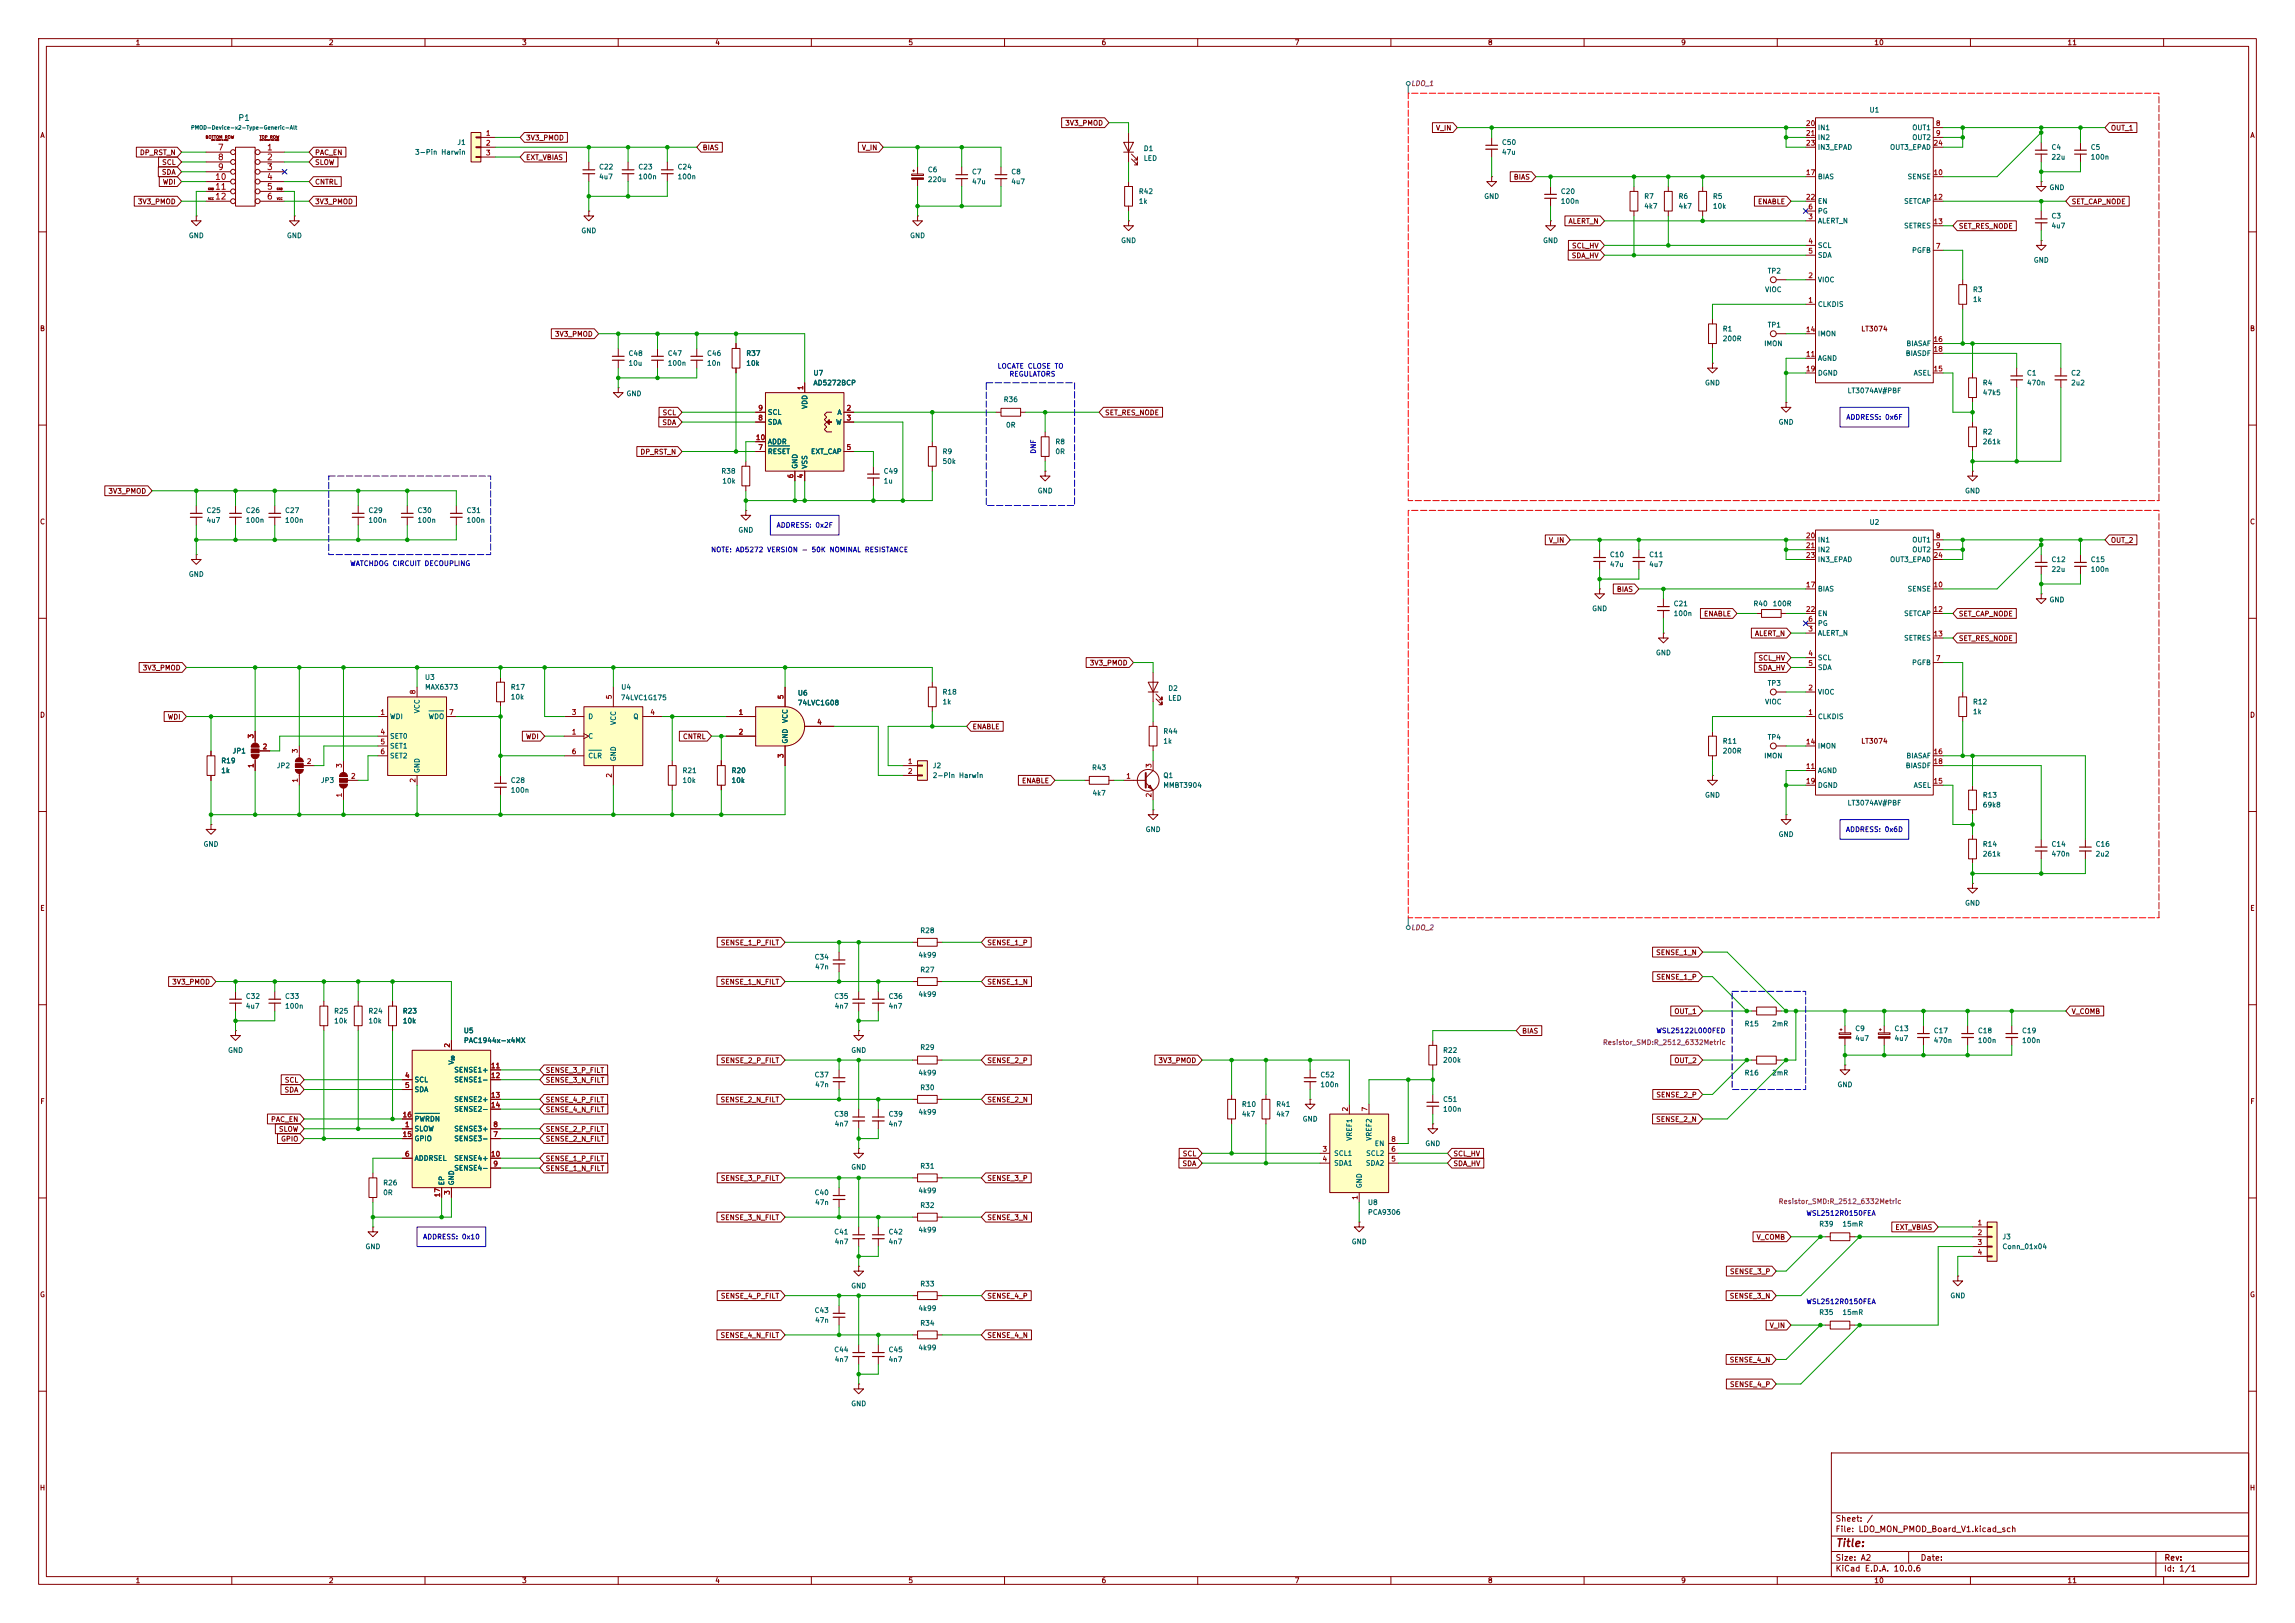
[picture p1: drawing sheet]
<svg xmlns="http://www.w3.org/2000/svg" width="594mm" height="420mm" viewBox="0 0 594 420" stroke-linecap="round" stroke-linejoin="round" font-family="sans-serif">
<defs><g id="words">
<text font-size="2" fill="#840000" x="475" y="400.8">Title:</text>
<text font-size="1.5" fill="#006464" x="61.5" y="31.6">P1</text>
<g font-size="1.5" fill="#a90000">
<text x="56.3" y="39.3">7</text>
<text x="56.3" y="41.8">8</text>
<text x="69" y="39.3">1</text>
<text x="69" y="41.8">2</text>
<text x="55.5" y="46.9">10</text>
<text x="56.3" y="44.4">9</text>
<text x="69" y="44.4">3</text>
<text x="69" y="46.9">4</text>
<text x="55.5" y="49.4">11</text>
<text x="55.5" y="52">12</text>
<text x="69" y="49.4">5</text>
<text x="69" y="52">6</text>
</g>
<g font-size="1.5" fill="#840000">
<text x="475" y="394.1">Sheet: /</text>
<text x="475" y="396.8">File: LDO_MON_PMOD_Board_V1.kicad_sch</text>
<text x="475" y="407">KiCad E.D.A. 10.0.6</text>
<text x="475" y="404.2">Size: A2</text>
<text x="497" y="404.2">Date:</text>
<text x="560" y="407">Id: 1/1</text>
<text x="560.1" y="404.2">Rev:</text>
</g>
<g font-size="1.3" fill="#840000">
<text x="35" y="12">1</text>
<text x="85" y="12">2</text>
<text x="135" y="12">3</text>
<text x="185" y="12">4</text>
<text x="235" y="12">5</text>
<text x="285" y="12">6</text>
<text x="335" y="12">7</text>
<text x="385" y="12">8</text>
<text x="435" y="12">9</text>
<text x="485" y="12">10</text>
<text x="535" y="12">11</text>
<text x="10.3" y="36">A</text>
<text x="275.6" y="32.8">3V3_PMOD</text>
<text x="371.5" y="34.1">V_IN</text>
<text x="546.2" y="34.1">OUT_1</text>
<text x="582.3" y="36">A</text>
<text x="36.1" y="40.4">DP_RST_N</text>
<text x="81.4" y="40.4">PAC_EN</text>
<text x="136" y="36.6">3V3_PMOD</text>
<text x="136" y="41.7">EXT_VBIAS</text>
<text x="181.7" y="39.2">BIAS</text>
<text x="223" y="39.2">V_IN</text>
<text x="41.8" y="45.5">SDA</text>
<text x="41.8" y="43">SCL</text>
<text x="81.4" y="43">SLOW</text>
<text x="391.7" y="46.8">BIAS</text>
<text x="35.5" y="53.1">3V3_PMOD</text>
<text x="42" y="48">WDI</text>
<text x="81.4" y="53.1">3V3_PMOD</text>
<text x="81.4" y="48">CNTRL</text>
<text x="454.9" y="53.1">ENABLE</text>
<text x="536.1" y="53.1">SET_CAP_NODE</text>
<text x="405.8" y="58.2">ALERT_N</text>
<text x="506.9" y="59.5">SET_RES_NODE</text>
<text x="406.7" y="64.6">SCL_HV</text>
<text x="406.7" y="67.1">SDA_HV</text>
<text x="10.2" y="86">B</text>
<text x="143.5" y="87.4">3V3_PMOD</text>
<text x="481.6" y="86.1">LT3074</text>
<text x="582.2" y="86">B</text>
<text x="171.4" y="107.7">SCL</text>
<text x="285.9" y="107.7">SET_RES_NODE</text>
<text x="171.3" y="110.3">SDA</text>
<text x="165.6" y="117.9">DP_RST_N</text>
<text x="27.9" y="128.1">3V3_PMOD</text>
<text x="10.2" y="136">C</text>
<text x="582.2" y="136">C</text>
<text x="400.8" y="140.8">V_IN</text>
<text x="546.2" y="140.8">OUT_2</text>
<text x="418.4" y="153.5">BIAS</text>
<text x="440.9" y="159.8">ENABLE</text>
<text x="506.9" y="159.8">SET_CAP_NODE</text>
<text x="454.1" y="164.9">ALERT_N</text>
<text x="506.9" y="166.2">SET_RES_NODE</text>
<text x="36.8" y="173.8">3V3_PMOD</text>
<text x="281.9" y="172.5">3V3_PMOD</text>
<text x="454.9" y="173.8">SDA_HV</text>
<text x="455" y="171.2">SCL_HV</text>
<text x="10.2" y="186">D</text>
<text x="582.2" y="186">D</text>
<text x="43.3" y="186.5">WDI</text>
<text x="136" y="191.6">WDI</text>
<text x="176.6" y="191.6">CNTRL</text>
<text x="251.6" y="189">ENABLE</text>
<text x="481.6" y="192.7">LT3074</text>
<text x="264.4" y="203">ENABLE</text>
<text x="10.3" y="236">E</text>
<text x="582.3" y="236">E</text>
<text x="186.4" y="244.9">SENSE_1_P_FILT</text>
<text x="255.4" y="244.9">SENSE_1_P</text>
<text x="428.5" y="247.4">SENSE_1_N</text>
<text x="44.4" y="255.1">3V3_PMOD</text>
<text x="186.4" y="255.1">SENSE_1_N_FILT</text>
<text x="255.4" y="255.1">SENSE_1_N</text>
<text x="428.6" y="253.8">SENSE_1_P</text>
<text x="433.2" y="262.7">OUT_1</text>
<text x="536.1" y="262.7">V_COMB</text>
<text x="393.8" y="267.8">BIAS</text>
<text x="186.4" y="275.4">SENSE_2_P_FILT</text>
<text x="255.4" y="275.4">SENSE_2_P</text>
<text x="299.7" y="275.4">3V3_PMOD</text>
<text x="433.2" y="275.4">OUT_2</text>
<text x="73.6" y="280.5">SCL</text>
<text x="141.1" y="280.5">SENSE_3_N_FILT</text>
<text x="141.1" y="277.9">SENSE_3_P_FILT</text>
<text x="10.3" y="286">F</text>
<text x="73.5" y="283">SDA</text>
<text x="141.1" y="285.5">SENSE_4_P_FILT</text>
<text x="186.4" y="285.5">SENSE_2_N_FILT</text>
<text x="255.4" y="285.5">SENSE_2_N</text>
<text x="428.6" y="284.3">SENSE_2_P</text>
<text x="582.3" y="286">F</text>
<text x="70" y="290.6">PAC_EN</text>
<text x="72.1" y="293.2">SLOW</text>
<text x="141.1" y="288.1">SENSE_4_N_FILT</text>
<text x="141.1" y="293.2">SENSE_2_P_FILT</text>
<text x="428.5" y="290.6">SENSE_2_N</text>
<text x="72.6" y="295.7">GPIO</text>
<text x="141.1" y="295.7">SENSE_2_N_FILT</text>
<text x="306" y="299.5">SCL</text>
<text x="376.1" y="299.5">SCL_HV</text>
<text x="141.1" y="303.3">SENSE_1_N_FILT</text>
<text x="141.1" y="300.8">SENSE_1_P_FILT</text>
<text x="186.4" y="305.9">SENSE_3_P_FILT</text>
<text x="255.4" y="305.9">SENSE_3_P</text>
<text x="305.9" y="302">SDA</text>
<text x="376.1" y="302">SDA_HV</text>
<text x="186.4" y="316">SENSE_3_N_FILT</text>
<text x="255.4" y="316">SENSE_3_N</text>
<text x="454.5" y="321.1">V_COMB</text>
<text x="490.4" y="318.6">EXT_VBIAS</text>
<text x="447.6" y="330">SENSE_3_P</text>
<text x="10.2" y="336">G</text>
<text x="582.2" y="336">G</text>
<text x="186.4" y="336.3">SENSE_4_P_FILT</text>
<text x="255.4" y="336.3">SENSE_4_P</text>
<text x="447.6" y="336.3">SENSE_3_N</text>
<text x="186.4" y="346.5">SENSE_4_N_FILT</text>
<text x="255.4" y="346.5">SENSE_4_N</text>
<text x="457.9" y="344">V_IN</text>
<text x="447.6" y="352.8">SENSE_4_N</text>
<text x="447.6" y="359.2">SENSE_4_P</text>
<text x="10.2" y="386">H</text>
<text x="582.2" y="386">H</text>
<text x="35" y="410">1</text>
<text x="85" y="410">2</text>
<text x="135" y="410">3</text>
<text x="185" y="410">4</text>
<text x="235" y="410">5</text>
<text x="285" y="410">6</text>
<text x="335" y="410">7</text>
<text x="385" y="410">8</text>
<text x="435" y="410">9</text>
<text x="485" y="410">10</text>
<text x="535" y="410">11</text>
</g>
<g font-size="1.3" fill="#840084">
<text x="365.1" y="22.6">LDO_1</text>
<text x="365.1" y="241">LDO_2</text>
<text x="414.8" y="270.7">Resistor_SMD:R_2512_6332Metric</text>
<text x="460.2" y="311.9">Resistor_SMD:R_2512_6332Metric</text>
</g>
<g font-size="1.3" fill="#006464">
<text x="483.7" y="29.4">U1</text>
<text x="470.4" y="34">IN1</text>
<text x="494.8" y="34">OUT1</text>
<text x="107.3" y="40.3">3-Pin Harwin</text>
<text x="118.2" y="37.8">J1</text>
<text x="295.9" y="39.4">D1</text>
<text x="295.9" y="41.9">LED</text>
<text x="388.6" y="37.8">C50</text>
<text x="388.6" y="40.3">47u</text>
<text x="470.4" y="36.5">IN2</text>
<text x="470.4" y="39.1">IN3_EPAD</text>
<text x="489.1" y="39.1">OUT3_EPAD</text>
<text x="494.8" y="36.5">OUT2</text>
<text x="530.8" y="39.1">C4</text>
<text x="530.8" y="41.6">22u</text>
<text x="541" y="39.1">C5</text>
<text x="541" y="41.6">100n</text>
<text x="154.9" y="44.1">C22</text>
<text x="154.9" y="46.7">4u7</text>
<text x="165.1" y="44.1">C23</text>
<text x="165.1" y="46.7">100n</text>
<text x="175.2" y="44.1">C24</text>
<text x="175.2" y="46.7">100n</text>
<text x="240" y="44.9">C6</text>
<text x="240" y="47.4">220u</text>
<text x="251.4" y="45.4">C7</text>
<text x="251.4" y="48">47u</text>
<text x="261.6" y="45.4">C8</text>
<text x="261.6" y="48">4u7</text>
<text x="470.4" y="46.7">BIAS</text>
<text x="493.6" y="46.7">SENSE</text>
<text x="294.6" y="50.5">R42</text>
<text x="294.6" y="53">1k</text>
<text x="384" y="51.8">GND</text>
<text x="403.8" y="50.5">C20</text>
<text x="403.8" y="53">100n</text>
<text x="425.4" y="51.8">R7</text>
<text x="434.3" y="51.8">R6</text>
<text x="443.2" y="51.8">R5</text>
<text x="470.4" y="53">EN</text>
<text x="492.7" y="53">SETCAP</text>
<text x="530.3" y="49.5">GND</text>
<text x="425.4" y="54.3">4k7</text>
<text x="434.3" y="54.3">4k7</text>
<text x="443.2" y="54.3">10k</text>
<text x="470.4" y="58.1">ALERT_N</text>
<text x="470.4" y="55.6">PG</text>
<text x="492.7" y="59.4">SETRES</text>
<text x="530.8" y="56.8">C3</text>
<text x="530.8" y="59.4">4u7</text>
<text x="48.7" y="61.9">GND</text>
<text x="74.1" y="61.9">GND</text>
<text x="150.3" y="60.7">GND</text>
<text x="235.4" y="61.9">GND</text>
<text x="290" y="63.2">GND</text>
<text x="399.3" y="63.2">GND</text>
<text x="470.4" y="64.5">SCL</text>
<text x="494.7" y="65.7">PGFB</text>
<text x="457.4" y="71.1">TP2</text>
<text x="470.4" y="67">SDA</text>
<text x="526.3" y="68.3">GND</text>
<text x="456.7" y="75.9">VIOC</text>
<text x="470.4" y="73.4">VIOC</text>
<text x="510.5" y="75.9">R3</text>
<text x="470.4" y="79.7">CLKDIS</text>
<text x="510.5" y="78.4">1k</text>
<text x="445.8" y="86.1">R1</text>
<text x="445.8" y="88.6">200R</text>
<text x="456.5" y="89.9">IMON</text>
<text x="457.4" y="85">TP1</text>
<text x="470.4" y="87.3">IMON</text>
<text x="493.3" y="89.9">BIASAF</text>
<text x="162.5" y="92.4">C48</text>
<text x="162.5" y="94.9">10u</text>
<text x="172.7" y="92.4">C47</text>
<text x="172.7" y="94.9">100n</text>
<text x="182.9" y="92.4">C46</text>
<text x="182.9" y="94.9">10n</text>
<text x="193" y="92.4">R37</text>
<text x="193" y="94.9">10k</text>
<text x="470.4" y="93.7">AGND</text>
<text x="493.1" y="92.4">BIASDF</text>
<text x="210.4" y="97.5">U7</text>
<text x="210.4" y="100">AD5272BCP</text>
<text x="441.2" y="100">GND</text>
<text x="470.4" y="97.5">DGND</text>
<text x="495.2" y="97.5">ASEL</text>
<text x="513.1" y="100">R4</text>
<text x="524.5" y="97.5">C1</text>
<text x="524.5" y="100">470n</text>
<text x="535.9" y="97.5">C2</text>
<text x="535.9" y="100">2u2</text>
<text x="162" y="102.8">GND</text>
<text x="198.6" y="107.6">SCL</text>
<text x="209.2" y="106" transform="rotate(-90 209.2 106)">VDD</text>
<text x="216.6" y="107.6">A</text>
<text x="259.6" y="104.3">R36</text>
<text x="478.1" y="102.1">LT3074AV#PBF</text>
<text x="513.1" y="102.6">47k5</text>
<text x="198.6" y="110.2">SDA</text>
<text x="216.3" y="110.2">W</text>
<text x="260.3" y="110.9">0R</text>
<text x="460.2" y="110.2">GND</text>
<text x="513.1" y="112.7">R2</text>
<text x="198.6" y="117.8">RESET</text>
<text x="198.6" y="115.3">ADDR</text>
<text x="209.8" y="117.8">EXT_CAP</text>
<text x="243.8" y="117.8">R9</text>
<text x="273" y="115.3">R8</text>
<text x="273" y="117.8">0R</text>
<text x="513.1" y="115.3">261k</text>
<text x="186.6" y="122.9">R38</text>
<text x="186.8" y="125.4">10k</text>
<text x="206.7" y="121.4" transform="rotate(-90 206.7 121.4)">GND</text>
<text x="209.2" y="121.4" transform="rotate(-90 209.2 121.4)">VSS</text>
<text x="228.6" y="122.9">C49</text>
<text x="228.6" y="125.4">1u</text>
<text x="243.8" y="120.3">50k</text>
<text x="268.4" y="128">GND</text>
<text x="508.5" y="128">GND</text>
<text x="53.3" y="133">C25</text>
<text x="53.3" y="135.6">4u7</text>
<text x="63.5" y="133">C26</text>
<text x="63.5" y="135.6">100n</text>
<text x="73.6" y="133">C27</text>
<text x="73.6" y="135.6">100n</text>
<text x="95.2" y="133">C29</text>
<text x="95.2" y="135.6">100n</text>
<text x="107.9" y="133">C30</text>
<text x="107.9" y="135.6">100n</text>
<text x="120.6" y="133">C31</text>
<text x="120.6" y="135.6">100n</text>
<text x="483.7" y="136.1">U2</text>
<text x="191" y="138.1">GND</text>
<text x="470.4" y="140.7">IN1</text>
<text x="470.4" y="143.2">IN2</text>
<text x="494.8" y="140.7">OUT1</text>
<text x="494.8" y="143.2">OUT2</text>
<text x="48.7" y="149.6">GND</text>
<text x="416.5" y="144.5">C10</text>
<text x="416.5" y="147">47u</text>
<text x="426.7" y="144.5">C11</text>
<text x="426.7" y="147">4u7</text>
<text x="470.4" y="145.7">IN3_EPAD</text>
<text x="489.1" y="145.7">OUT3_EPAD</text>
<text x="530.8" y="145.7">C12</text>
<text x="530.8" y="148.3">22u</text>
<text x="541" y="145.7">C15</text>
<text x="541" y="148.3">100n</text>
<text x="470.4" y="153.4">BIAS</text>
<text x="493.6" y="153.4">SENSE</text>
<text x="412" y="158.4">GND</text>
<text x="433.1" y="157.2">C21</text>
<text x="433.1" y="159.7">100n</text>
<text x="453.7" y="157.2">R40</text>
<text x="458.7" y="157.2">100R</text>
<text x="470.4" y="159.7">EN</text>
<text x="492.7" y="159.7">SETCAP</text>
<text x="530.3" y="156.2">GND</text>
<text x="470.4" y="164.8">ALERT_N</text>
<text x="470.4" y="162.3">PG</text>
<text x="492.7" y="166.1">SETRES</text>
<text x="428.5" y="169.9">GND</text>
<text x="470.4" y="171.1">SCL</text>
<text x="470.4" y="173.7">SDA</text>
<text x="494.7" y="172.4">PGFB</text>
<text x="109.9" y="176.2">U3</text>
<text x="109.9" y="178.8">MAX6373</text>
<text x="132.1" y="178.8">R17</text>
<text x="160.7" y="178.8">U4</text>
<text x="302.2" y="179.1">D2</text>
<text x="457.4" y="177.7">TP3</text>
<text x="108.9" y="184.7" transform="rotate(-90 108.9 184.7)">VCC</text>
<text x="132.1" y="181.3">10k</text>
<text x="160.5" y="181.5">74LVC1G175</text>
<text x="206.4" y="182.8">74LVC1G08</text>
<text x="206.4" y="180.3">U6</text>
<text x="243.8" y="180">R18</text>
<text x="243.8" y="182.6">1k</text>
<text x="302.2" y="181.6">LED</text>
<text x="456.7" y="182.6">VIOC</text>
<text x="470.4" y="180">VIOC</text>
<text x="510.5" y="182.6">R12</text>
<text x="510.5" y="185.1">1k</text>
<text x="100.8" y="186.4">WDI</text>
<text x="100.8" y="191.5">SET0</text>
<text x="110.8" y="186.4">WDO</text>
<text x="152.1" y="191.5">C</text>
<text x="152.1" y="186.4">D</text>
<text x="159.7" y="187.8" transform="rotate(-90 159.7 187.8)">VCC</text>
<text x="163.8" y="186.4">Q</text>
<text x="204.2" y="187.2" transform="rotate(-90 204.2 187.2)">VCC</text>
<text x="301" y="190.2">R44</text>
<text x="457.4" y="191.7">TP4</text>
<text x="470.4" y="186.4">CLKDIS</text>
<text x="57.1" y="197.8">R19</text>
<text x="60.1" y="195.3">JP1</text>
<text x="100.8" y="194">SET1</text>
<text x="100.8" y="196.5">SET2</text>
<text x="152.1" y="196.5">CLR</text>
<text x="159.7" y="197.1" transform="rotate(-90 159.7 197.1)">GND</text>
<text x="204.2" y="192.6" transform="rotate(-90 204.2 192.6)">GND</text>
<text x="301" y="192.7">1k</text>
<text x="445.8" y="192.7">R11</text>
<text x="445.8" y="195.3">200R</text>
<text x="456.5" y="196.5">IMON</text>
<text x="470.4" y="194">IMON</text>
<text x="493.3" y="196.5">BIASAF</text>
<text x="57.1" y="200.4">1k</text>
<text x="71.5" y="199.1">JP2</text>
<text x="82.9" y="202.9">JP3</text>
<text x="108.9" y="200.2" transform="rotate(-90 108.9 200.2)">GND</text>
<text x="132.1" y="202.9">C28</text>
<text x="176.5" y="200.4">R21</text>
<text x="176.5" y="202.9">10k</text>
<text x="189.2" y="200.4">R20</text>
<text x="189.2" y="202.9">10k</text>
<text x="241.3" y="199.1">J2</text>
<text x="241.3" y="201.6">2-Pin Harwin</text>
<text x="282.5" y="199.6">R43</text>
<text x="301" y="201.6">Q1</text>
<text x="470.4" y="200.4">AGND</text>
<text x="493.1" y="199.1">BIASDF</text>
<text x="132.1" y="205.4">100n</text>
<text x="282.6" y="206.2">4k7</text>
<text x="301" y="204.2">MMBT3904</text>
<text x="441.2" y="206.7">GND</text>
<text x="470.4" y="204.2">DGND</text>
<text x="478.1" y="208.7">LT3074AV#PBF</text>
<text x="495.2" y="204.2">ASEL</text>
<text x="513.1" y="206.7">R13</text>
<text x="513.1" y="209.2">69k8</text>
<text x="296.4" y="215.6">GND</text>
<text x="52.5" y="219.4">GND</text>
<text x="460.2" y="216.9">GND</text>
<text x="513.1" y="219.4">R14</text>
<text x="513.1" y="221.9">261k</text>
<text x="530.8" y="219.4">C14</text>
<text x="530.8" y="221.9">470n</text>
<text x="542.3" y="219.4">C16</text>
<text x="542.3" y="221.9">2u2</text>
<text x="508.5" y="234.6">GND</text>
<text x="238.1" y="241.8">R28</text>
<text x="210.7" y="248.6">C34</text>
<text x="210.8" y="251.2">47n</text>
<text x="237.6" y="248.1">4k99</text>
<text x="238.1" y="251.9">R27</text>
<text x="63.5" y="258.8">C32</text>
<text x="63.5" y="261.3">4u7</text>
<text x="73.6" y="258.8">C33</text>
<text x="73.6" y="261.3">100n</text>
<text x="86.3" y="262.6">R25</text>
<text x="95.2" y="262.6">R24</text>
<text x="104.1" y="262.6">R23</text>
<text x="215.8" y="258.8">C35</text>
<text x="215.9" y="261.3">4n7</text>
<text x="229.9" y="258.8">C36</text>
<text x="229.9" y="261.3">4n7</text>
<text x="237.6" y="258.3">4k99</text>
<text x="86.3" y="265.1">10k</text>
<text x="95.2" y="265.1">10k</text>
<text x="104.1" y="265.1">10k</text>
<text x="119.9" y="267.7">U5</text>
<text x="451.4" y="265.9">R15</text>
<text x="458.5" y="265.9">2mR</text>
<text x="480" y="267.1">C9</text>
<text x="480" y="269.7">4u7</text>
<text x="490.2" y="267.1">C13</text>
<text x="490.2" y="269.7">4u7</text>
<text x="500.4" y="267.7">C17</text>
<text x="511.8" y="267.7">C18</text>
<text x="523.2" y="267.7">C19</text>
<text x="58.9" y="272.7">GND</text>
<text x="117.8" y="275.6" transform="rotate(-90 117.8 275.6)">V</text>
<text x="119.9" y="270.2">PAC1944x-x4MX</text>
<text x="220.2" y="272.7">GND</text>
<text x="238.1" y="272">R29</text>
<text x="373.4" y="272.7">R22</text>
<text x="373.4" y="275.3">200k</text>
<text x="500.4" y="270.2">470n</text>
<text x="511.8" y="270.2">100n</text>
<text x="523.2" y="270.2">100n</text>
<text x="107.2" y="280.4">SCL</text>
<text x="117.4" y="277.8">SENSE1+</text>
<text x="117.4" y="280.4">SENSE1-</text>
<text x="210.7" y="279.1">C37</text>
<text x="210.8" y="281.6">47n</text>
<text x="237.6" y="278.6">4k99</text>
<text x="341.6" y="279.1">C52</text>
<text x="341.6" y="281.6">100n</text>
<text x="451.4" y="278.6">R16</text>
<text x="458.5" y="278.6">2mR</text>
<text x="475.5" y="281.6">GND</text>
<text x="107.2" y="282.9">SDA</text>
<text x="117.4" y="285.4">SENSE2+</text>
<text x="117.4" y="288">SENSE2-</text>
<text x="238.1" y="282.4">R30</text>
<text x="321.3" y="286.7">R10</text>
<text x="330.2" y="286.7">R41</text>
<text x="373.4" y="285.4">C51</text>
<text x="373.4" y="288">100n</text>
<text x="107.2" y="293.1">SLOW</text>
<text x="107.2" y="290.5">PWRDN</text>
<text x="117.4" y="293.1">SENSE3+</text>
<text x="215.8" y="289.3">C38</text>
<text x="215.9" y="291.8">4n7</text>
<text x="229.9" y="289.3">C39</text>
<text x="229.9" y="291.8">4n7</text>
<text x="237.6" y="288.7">4k99</text>
<text x="321.3" y="289.3">4k7</text>
<text x="330.2" y="289.3">4k7</text>
<text x="337" y="290.5">GND</text>
<text x="107.2" y="295.6">GPIO</text>
<text x="117.4" y="295.6">SENSE3-</text>
<text x="345.2" y="299.4">SCL1</text>
<text x="350.2" y="295.3" transform="rotate(-90 350.2 295.3)">VREF1</text>
<text x="353.4" y="299.4">SCL2</text>
<text x="355.3" y="295.3" transform="rotate(-90 355.3 295.3)">VREF2</text>
<text x="355.7" y="296.9">EN</text>
<text x="368.8" y="296.9">GND</text>
<text x="107.2" y="300.7">ADDRSEL</text>
<text x="117.4" y="303.2">SENSE4-</text>
<text x="117.4" y="300.7">SENSE4+</text>
<text x="220.2" y="303">GND</text>
<text x="238.1" y="302.7">R31</text>
<text x="345.2" y="302">SDA1</text>
<text x="353.4" y="302">SDA2</text>
<text x="99" y="307">R26</text>
<text x="99" y="309.6">0R</text>
<text x="115.3" y="306.9" transform="rotate(-90 115.3 306.9)">EP</text>
<text x="117.8" y="306.9" transform="rotate(-90 117.8 306.9)">GND</text>
<text x="210.7" y="309.6">C40</text>
<text x="237.6" y="309.1">4k99</text>
<text x="352.8" y="307.6" transform="rotate(-90 352.8 307.6)">GND</text>
<text x="210.8" y="312.1">47n</text>
<text x="238.1" y="312.9">R32</text>
<text x="353.9" y="312.1">U8</text>
<text x="353.9" y="314.7">PCA9306</text>
<text x="470.7" y="317.7">R39</text>
<text x="476.7" y="317.7">15mR</text>
<text x="94.5" y="323.5">GND</text>
<text x="215.8" y="319.7">C41</text>
<text x="215.9" y="322.3">4n7</text>
<text x="229.9" y="319.7">C42</text>
<text x="229.9" y="322.3">4n7</text>
<text x="237.6" y="319.2">4k99</text>
<text x="349.7" y="322.3">GND</text>
<text x="518.1" y="321">J3</text>
<text x="518.1" y="323.5">Conn_01x04</text>
<text x="220.2" y="333.7">GND</text>
<text x="238.1" y="333.2">R33</text>
<text x="210.7" y="340.1">C43</text>
<text x="237.6" y="339.5">4k99</text>
<text x="470.7" y="340.6">R35</text>
<text x="476.7" y="340.6">15mR</text>
<text x="504.7" y="336.2">GND</text>
<text x="210.8" y="342.6">47n</text>
<text x="238.1" y="343.4">R34</text>
<text x="215.8" y="350.2">C44</text>
<text x="215.9" y="352.8">4n7</text>
<text x="229.9" y="350.2">C45</text>
<text x="229.9" y="352.8">4n7</text>
<text x="237.6" y="349.7">4k99</text>
<text x="220.2" y="364.2">GND</text>
</g>
<g font-size="1.3" fill="#a90000">
<text x="125.6" y="35.4">1</text>
<text x="467.3" y="32.9">20</text>
<text x="467.3" y="35.4">21</text>
<text x="500.9" y="32.9">8</text>
<text x="500.9" y="35.4">9</text>
<text x="125.6" y="38">2</text>
<text x="125.6" y="40.5">3</text>
<text x="467.3" y="38">23</text>
<text x="500.3" y="38">24</text>
<text x="467.3" y="45.6">17</text>
<text x="500.3" y="45.6">10</text>
<text x="467.3" y="51.9">22</text>
<text x="500.3" y="51.9">12</text>
<text x="467.9" y="57">3</text>
<text x="467.9" y="54.5">6</text>
<text x="500.3" y="58.3">13</text>
<text x="467.9" y="63.4">4</text>
<text x="467.9" y="65.9">5</text>
<text x="500.9" y="64.6">7</text>
<text x="467.9" y="72.3">2</text>
<text x="467.9" y="78.6">1</text>
<text x="467.3" y="86.2">14</text>
<text x="500.3" y="88.8">16</text>
<text x="467.3" y="92.6">11</text>
<text x="500.3" y="91.3">18</text>
<text x="208.1" y="101.1" transform="rotate(-90 208.1 101.1)">1</text>
<text x="467.3" y="96.4">19</text>
<text x="500.3" y="96.4">15</text>
<text x="196.1" y="106.5">9</text>
<text x="219" y="106.5">2</text>
<text x="196.1" y="109.1">8</text>
<text x="219" y="109.1">3</text>
<text x="195.5" y="114.2">10</text>
<text x="196.1" y="116.7">7</text>
<text x="219" y="116.7">5</text>
<text x="205.6" y="123.9" transform="rotate(-90 205.6 123.9)">6</text>
<text x="208.1" y="123.9" transform="rotate(-90 208.1 123.9)">4</text>
<text x="467.3" y="139.6">20</text>
<text x="467.3" y="142.1">21</text>
<text x="500.9" y="139.6">8</text>
<text x="500.9" y="142.1">9</text>
<text x="467.3" y="144.6">23</text>
<text x="500.3" y="144.6">24</text>
<text x="467.3" y="152.3">17</text>
<text x="500.3" y="152.3">10</text>
<text x="467.3" y="158.6">22</text>
<text x="467.9" y="161.2">6</text>
<text x="500.3" y="158.6">12</text>
<text x="467.9" y="163.7">3</text>
<text x="500.3" y="165">13</text>
<text x="467.9" y="170">4</text>
<text x="467.9" y="172.6">5</text>
<text x="500.9" y="171.3">7</text>
<text x="107.8" y="179.8" transform="rotate(-90 107.8 179.8)">8</text>
<text x="467.9" y="178.9">2</text>
<text x="98.3" y="185.3">1</text>
<text x="116.1" y="185.3">7</text>
<text x="147.9" y="185.3">3</text>
<text x="158.6" y="181.1" transform="rotate(-90 158.6 181.1)">5</text>
<text x="168.2" y="185.3">4</text>
<text x="191" y="185.3">1</text>
<text x="203.1" y="181.1" transform="rotate(-90 203.1 181.1)">5</text>
<text x="467.9" y="185.3">1</text>
<text x="65.9" y="191.2" transform="rotate(-90 65.9 191.2)">3</text>
<text x="98.3" y="190.4">4</text>
<text x="147.9" y="190.4">1</text>
<text x="191" y="190.4">2</text>
<text x="211.4" y="187.8">4</text>
<text x="67.8" y="194.2">2</text>
<text x="77.3" y="195" transform="rotate(-90 77.3 195)">3</text>
<text x="79.3" y="198">2</text>
<text x="98.3" y="192.9">5</text>
<text x="98.3" y="195.4">6</text>
<text x="147.9" y="195.4">6</text>
<text x="203.1" y="196.3" transform="rotate(-90 203.1 196.3)">3</text>
<text x="234.9" y="198">1</text>
<text x="467.3" y="192.9">14</text>
<text x="500.3" y="195.4">16</text>
<text x="500.3" y="198">18</text>
<text x="65.9" y="198.9" transform="rotate(-90 65.9 198.9)">1</text>
<text x="77.3" y="202.7" transform="rotate(-90 77.3 202.7)">1</text>
<text x="88.8" y="198.9" transform="rotate(-90 88.8 198.9)">3</text>
<text x="90.7" y="201.8">2</text>
<text x="107.8" y="202.7" transform="rotate(-90 107.8 202.7)">2</text>
<text x="158.6" y="201.4" transform="rotate(-90 158.6 201.4)">2</text>
<text x="234.9" y="200.5">2</text>
<text x="291.4" y="201.8">1</text>
<text x="298.3" y="198.9" transform="rotate(-90 298.3 198.9)">3</text>
<text x="467.3" y="199.3">11</text>
<text x="467.3" y="203.1">19</text>
<text x="500.3" y="203.1">15</text>
<text x="88.8" y="206.5" transform="rotate(-90 88.8 206.5)">1</text>
<text x="298.3" y="206.5" transform="rotate(-90 298.3 206.5)">2</text>
<text x="116.7" y="271.2" transform="rotate(-90 116.7 271.2)">2</text>
<text x="104.7" y="279.3">4</text>
<text x="104.7" y="281.8">5</text>
<text x="126.9" y="276.7">11</text>
<text x="126.9" y="279.3">12</text>
<text x="126.9" y="284.3">13</text>
<text x="126.9" y="286.9">14</text>
<text x="349.1" y="287.8" transform="rotate(-90 349.1 287.8)">2</text>
<text x="354.2" y="287.8" transform="rotate(-90 354.2 287.8)">7</text>
<text x="104.1" y="289.4">16</text>
<text x="104.7" y="292">1</text>
<text x="127.5" y="292">8</text>
<text x="104.1" y="294.5">15</text>
<text x="104.7" y="299.6">6</text>
<text x="126.9" y="299.6">10</text>
<text x="127.5" y="294.5">7</text>
<text x="342.2" y="298.3">3</text>
<text x="359.9" y="298.3">6</text>
<text x="359.9" y="295.8">8</text>
<text x="127.5" y="302.1">9</text>
<text x="342.2" y="300.9">4</text>
<text x="359.9" y="300.9">5</text>
<text x="114.2" y="309.9" transform="rotate(-90 114.2 309.9)">17</text>
<text x="116.7" y="309.3" transform="rotate(-90 116.7 309.3)">3</text>
<text x="351.7" y="310.6" transform="rotate(-90 351.7 310.6)">1</text>
<text x="511.7" y="317.4">1</text>
<text x="511.7" y="319.9">2</text>
<text x="511.7" y="322.4">3</text>
<text x="511.7" y="325">4</text>
</g>
<g font-size="1.3" fill="#0000c2">
<text x="258.1" y="95.7">LOCATE CLOSE TO</text>
<text x="261.1" y="97.7">REGULATORS</text>
<text x="477.7" y="108.9">ADDRESS: 0x6F</text>
<text x="268.4" y="117.5" transform="rotate(-90 268.4 117.5)">DNF</text>
<text x="200.9" y="136.9">ADDRESS: 0x2F</text>
<text x="183.9" y="143.2">NOTE: AD5272 VERSION - 50K NOMINAL RESISTANCE</text>
<text x="90.5" y="146.8">WATCHDOG CIRCUIT DECOUPLING</text>
<text x="477.6" y="215.6">ADDRESS: 0x6D</text>
<text x="428.6" y="267.7">WSL25122L000FED</text>
<text x="467.4" y="314.9">WSL2512R0150FEA</text>
<text x="109.4" y="321">ADDRESS: 0x10</text>
<text x="467.4" y="337.8">WSL2512R0150FEA</text>
</g>
<text font-size="1" fill="#006464" x="49.3" y="33.8">PMOD-Device-x2-Type-Generic-Alt</text>
<g font-size=".8" fill="#840000">
<text x="53.1" y="36.1">BOTTOM ROW</text>
<text x="67.1" y="36.1">TOP ROW</text>
</g>
<text font-size=".8" fill="#006464" x="117.8" y="274.5" transform="rotate(-90 117.8 274.5)">DD</text>
<g font-size=".5" fill="#840000">
<text x="53.8" y="49.3">GND</text>
<text x="53.8" y="51.8">VCC</text>
<text x="71.6" y="49.3">GND</text>
<text x="71.6" y="51.8">VCC</text>
</g>
<g font-size=".3" fill="#840000">
<text x="54.7" y="36.4">(Pins closest to edge)</text>
<text x="67.2" y="36.4">(Pins furthest from edge)</text>
</g>
</g></defs>
<g fill="none" stroke="#840000" stroke-width=".26">
<path d="M10 10h574v400h-574zM12 12h570v396h-570zM60 10v2M110 10v2M160 10v2M210 10v2M260 10v2M310 10v2M360 10v2M410 10v2M460 10v2M510 10v2"/>
<path d="M560 10v2M10 60h2M582 60h2M189.5 90.2h2v5.1h-2zM190.5 88.9v1.3M190.5 95.3v1.2M10 110h2M582 110h2M118.1 130.8v2M118.1 133.9v2M10 160h2M582 160h2"/>
<path d="M298.4 196.9v2.5l-1.9 1.9M10 210h2M280.7 201.9h1.2M281.9 200.9h5.1v2h-5.1zM287 201.9h1.3M290.8 201.9h5.7M296.5 202.6l1.9 1.9v2.5M582 210h2M10 260h2M236.2 274.3h1.3M237.5 273.3h5.1v2h-5.1zM242.6 274.3h1.2"/>
<path d="M453.4 274.3h1.3M454.7 273.3h5v2h-5zM459.7 274.3h1.3M476 267.3h3v.4h-3zM476.2 266.4h.6M476.5 266.2v.5M477.5 275.6v1.3h1.3l-1.3 1.2-1.3-1.2h1.3M477.5 275.6h.1M477.5 265.4v1.9M477.5 268.7v1.8M582 260h2M222.2 297.2v1.3h1.3l-1.3 1.2-1.2-1.2h1.2"/>
<path d="M222.2 297.2h.1M10 310h2M222.2 317.5v2M473.7 319h5.1v2.1h-5.1zM582 310h2M222.2 320.5v2.1M472.4 320h1.3M478.8 320h1.3M10 360h2M474 376h108v32h-108zM582 360h2M474 397.5h108"/>
<path d="M474 391.5h108M60 408v2M110 408v2M160 408v2M210 408v2M260 408v2M310 408v2M360 408v2M410 408v2M460 408v2M474 404.5h108M474 401.5h108"/>
<path d="M494 401.5v3M510 408v2M558 401.5v6.5M560 408v2"/>
<circle cx="297.2" cy="201.9" r="2.82"/>
</g>
<path d="M296.5 200v3.8" fill="none" stroke="#840000" stroke-width=".51"/>
<g fill="#840000" stroke="#840000" stroke-width=".26">
<path d="M297.2 203.7l.5-.5 .5 1z"/>
<path d="M476 268.3h3v.4h-3z"/>
</g>
<path d="M116.6 132.8h3M116.6 133.9h3M220.7 319.5h3.1M220.7 320.5h3.1" fill="none" stroke="#840000" stroke-width=".3"/>
<path d="M106.7 271.8h20.3v35.5h-20.3z" fill="#ffffc2"/>
<g fill="none" stroke="#840000" stroke-width=".26">
<path d="M173 198.1h2v5.1h-2zM174 196.9v1.2M174 203.2v1.3M104.1 279.4h2.6M106.7 271.8h20.3v35.5h-20.3zM116.8 269.2v2.6M127 279.4h2.5M127 276.9h2.5M339.1 276.9v2M339.1 279.9v2M104.1 292.1h2.6M104.1 281.9h2.6"/>
<path d="M104.1 299.7h2.6M104.1 294.6h2.6M104.1 289.6h2.6M127 292.1h2.5M127 299.7h2.5M127 294.6h2.5M127 284.5h2.5M127 287h2.5M339.1 284.5v1.3h1.3l-1.3 1.2-1.3-1.2h1.3M339.1 284.5h.1M96.5 317.5v1.3h1.3l-1.3 1.2-1.3-1.2h1.3M96.5 317.5h.1"/>
<path d="M114.3 307.3v2.6M116.8 307.3v2.6M127 302.3h2.5M472.4 342.9h1.3M473.7 341.9h5.1v2h-5.1zM478.8 342.9h1.3"/>
</g>
<path d="M107.4 288.1h6.4" fill="none" stroke="#006464" stroke-width=".26"/>
<path d="M337.6 278.9h3M337.6 279.9h3" fill="none" stroke="#840000" stroke-width=".3"/>
<path d="M514.3 316.2h2.6v10.2h-2.6z" fill="#ffffc2"/>
<g fill="none" stroke="#840000" stroke-width=".26">
<path d="M257.8 106.7h1.3M259.1 105.7h5.1v2h-5.1zM264.2 106.7h1.2M269.5 113h2v5.1h-2zM270.5 111.8v1.2M270.5 118.1v1.3M270.5 121.9v1.3h1.3l-1.3 1.3-1.3-1.3h1.3M270.5 121.9h.1M326.6 284.5h2.1v5.1h-2.1zM327.7 283.2v1.3M327.7 289.6v1.2M510.5 317.5h3.8"/>
<path d="M514.3 316.2h2.6v10.2h-2.6zM514.3 317.4h1.3v.2h-1.3zM514.3 319.9h1.3v.3h-1.3zM510.5 320h3.8M510.5 322.6h3.8M510.5 325.1h3.8M514.3 322.5h1.3v.2h-1.3zM514.3 325h1.3v.2h-1.3z"/>
</g>
<path d="M237.5 196.9h2.5v5h-2.5z" fill="#ffffc2"/>
<g fill="none" stroke="#840000" stroke-width=".26">
<path d="M297.2 176.5h2.5l-1.3 2.6zM297.2 179.1h2.5M298.4 174v7.6M299.2 179.6l1.5 1.5v-.8v.8h-.7M233.7 198.1h3.8M237.5 196.9h2.5v5h-2.5zM237.5 198h1.3v.2h-1.3zM297.4 188h2.1v5h-2.1zM298.4 186.7v1.3M298.4 193v1.3M299.2 180.8l1.5 1.6v-.8v.8h-.7M233.7 200.7h3.8"/>
<path d="M237.5 200.5h1.3v.3h-1.3zM520.7 265.4v2.1M520.7 268.5v2M506.7 330.2v1.3h1.3l-1.3 1.2-1.2-1.2h1.2M506.7 330.2h.1"/>
</g>
<path d="M519.2 267.5h3M519.2 268.5h3" fill="none" stroke="#840000" stroke-width=".3"/>
<path d="M151.1 182.9h15.3v15.2h-15.3z" fill="#ffffc2"/>
<g fill="none" stroke="#840000" stroke-width=".26">
<path d="M53.3 39.4h6.4M61 38.1h5v15.2h-5zM67.3 39.4h6.4M290.8 36.8h2.6l-1.3 2.6zM290.8 39.4h2.6M292.1 34.3v7.6M292.9 39.9l1.5 1.5v-.8v.8h-.8M50.8 55.9v1.3h1.3l-1.3 1.2-1.3-1.2h1.3M50.8 55.9h.1M53.3 41.9h6.4M53.3 44.5h6.4M53.3 47h6.4"/>
<path d="M53.3 49.5h6.4M53.3 52.1h6.4M67.3 41.9h6.4M67.3 44.5h6.4M67.3 47h6.4M67.3 49.5h6.4M67.3 52.1h6.4M152.4 41.9v2M152.4 45v2M162.6 41.9v2M162.6 45v2M172.7 41.9v2"/>
<path d="M172.7 45v2M236 45h3v.4h-3zM236.2 44.2h.5M236.5 43.9v.6M237.5 55.9v1.3h1.3l-1.3 1.2-1.3-1.2h1.3M237.5 55.9h.1M237.5 43.2v1.8M237.5 46.4v1.9M291.1 48.3h2v5h-2zM292.1 57.2v1.2h1.3l-1.3 1.3-1.3-1.3h1.3M292.1 57.2h.1M292.1 47v1.3"/>
<path d="M292.1 53.3v1.3M292.9 41.1l1.5 1.6v-.8v.8h-.8M180.3 90.2v2M180.3 93.2v2.1M226.1 120.7v2M226.1 123.7v2M50.8 143.5v1.3h1.3l-1.3 1.3-1.3-1.3h1.3M50.8 143.5h.1M158.7 177.8v5.1M240.3 177.8h2v5.1h-2zM241.3 176.5v1.3M146 190.5h5.1"/>
<path d="M146 185.4h5.1M146 195.6h5.1M151.1 182.9h15.3v15.2h-15.3zM151.1 189.9l1.3 .6-1.3 .6M158.7 198.1v5.1M166.4 185.4h5M241.3 182.9v1.3M92.7 259.1v1.3M91.7 260.4h2v5h-2zM92.7 265.4v1.3M453.4 261.6h1.3M454.7 260.6h5v2h-5z"/>
<path d="M459.7 261.6h1.3M486.2 267.3h3v.4h-3zM486.4 266.4h.5M486.7 266.2v.5M487.7 265.4v1.9M487.7 268.7v1.8M509.3 265.4v2.1M509.3 268.5v2M236.2 284.5h1.3M237.5 283.5h5.1v2h-5.1zM242.6 284.5h1.2M317.8 284.5h2v5.1h-2z"/>
<path d="M318.8 283.2v1.3M318.8 289.6v1.2M95.5 304.8h2v5.1h-2zM96.5 303.5v1.3M96.5 309.9v1.3M217.2 337.8v2.1M217.2 340.9v2"/>
<circle cx="60.3" cy="39.4" r=".63"/>
<circle cx="66.7" cy="39.4" r=".63"/>
<circle cx="60.3" cy="49.5" r=".63"/>
<circle cx="60.3" cy="47" r=".63"/>
<circle cx="60.3" cy="44.4" r=".63"/>
<circle cx="60.3" cy="52.1" r=".63"/>
<circle cx="60.3" cy="41.9" r=".63"/>
<circle cx="66.7" cy="47" r=".63"/>
<circle cx="66.7" cy="52.1" r=".63"/>
<circle cx="66.7" cy="44.4" r=".63"/>
<circle cx="66.7" cy="41.9" r=".63"/>
<circle cx="66.7" cy="49.5" r=".63"/>
</g>
<path d="M152.4 194.1h3.3" fill="none" stroke="#006464" stroke-width=".26"/>
<g fill="none" stroke="#840000" stroke-width=".3">
<path d="M150.9 43.9h3M150.9 45h3M161 43.9h3.1M161 45h3.1M171.2 43.9h3M171.2 45h3M178.8 92.2h3.1M178.8 93.2h3.1M224.5 122.7h3.1M224.5 123.7h3.1M507.7 267.5h3.1M507.7 268.5h3.1"/>
<path d="M215.6 339.9h3.1M215.6 340.9h3.1"/>
</g>
<g fill="#840000" stroke="#840000" stroke-width=".26">
<path d="M236 46h3v.4h-3z"/>
<path d="M486.2 268.3h3v.4h-3z"/>
</g>
<path d="M121.9 34.3h2.6v7.6h-2.6z" fill="#ffffc2"/>
<g fill="none" stroke="#840000" stroke-width=".26">
<path d="M121.9 34.3h2.6v7.6h-2.6zM123.2 35.4h1.3v.3h-1.3zM123.2 38h1.3v.2h-1.3zM124.5 35.6h3.8M124.5 38.1h3.8M76.2 55.9v1.3h1.3l-1.3 1.2-1.3-1.2h1.3M76.2 55.9h.1M123.2 40.5h1.3v.3h-1.3zM124.5 40.6h3.8M248.9 43.2v2M248.9 46.2v2.1M528.3 54.6v2"/>
<path d="M528.3 57.7v2M528.3 62.2v1.3h1.3l-1.3 1.3-1.3-1.3h1.3M528.3 62.2h.1M50.8 130.8v2M50.8 133.9v2M71.1 130.8v2M71.1 133.9v2M369.8 270.5h2.1v5.1h-2.1zM370.8 269.2v1.3M370.8 275.6v1.3"/>
</g>
<path d="M247.4 45.2h3M247.4 46.2h3M526.8 56.6h3M526.8 57.7h3M49.3 132.8h3M49.3 133.9h3M69.6 132.8h3M69.6 133.9h3" fill="none" stroke="#840000" stroke-width=".3"/>
<path d="M203.2 182.9a5.1 5.1 0 0 1 5.1 5.1 5.1 5.1 0 0 1-5.1 5z" fill="#ffffc2" stroke="#ffffc2" stroke-width=".26"/>
<path d="M195.6 182.9h7.6v10.1h-7.6z" fill="#ffffc2"/>
<g fill="none" stroke="#840000" stroke-width=".26">
<path d="M152.4 54.6v1.3h1.3l-1.3 1.3-1.3-1.3h1.3M152.4 54.6h.1M259.1 43.2v2M259.1 46.2v2.1M160 90.2v2M160 93.2v2.1M170.2 90.2v2M170.2 93.2v2.1M160 100.3v1.3h1.3l-1.3 1.3-1.3-1.3h1.3M160 100.3h.1M240.3 115.6h2v5.1h-2zM241.3 114.3v1.3"/>
<path d="M61 130.8v2M61 133.9v2M92.7 130.8v2M92.7 133.9v2M105.4 130.8v2M105.4 133.9v2M241.3 120.7v1.2M203.2 177.8v5.1M185.7 198.1h2v5.1h-2zM186.7 196.9v1.2M188 185.4h7.6M188 190.5h7.6"/>
<path d="M203.2 182.9a5.1 5.1 0 0 1 5.1 5.1 5.1 5.1 0 0 1-5.1 5M203.2 182.9h-7.6v10.1h7.6M203.2 193v5.1M208.3 188h7.6M186.7 203.2v1.3M298.4 209.6v1.2h1.3l-1.3 1.3-1.2-1.3h1.2M298.4 209.6h.1M101.6 259.1v1.3M100.6 260.4h2v5h-2zM101.6 265.4v1.3M497.8 265.4v2.1M497.8 268.5v2"/>
<path d="M370.8 290.8v1.3h1.3l-1.3 1.3-1.2-1.3h1.2M370.8 290.8h.1M370.8 283.2v2M370.8 286.3v2"/>
</g>
<g fill="none" stroke="#840000" stroke-width=".3">
<path d="M257.6 45.2h3M257.6 46.2h3M158.5 92.2h3M158.5 93.2h3M168.7 92.2h3M168.7 93.2h3M59.4 132.8h3.1M59.4 133.9h3.1M91.2 132.8h3M91.2 133.9h3M103.9 132.8h3M103.9 133.9h3"/>
<path d="M496.3 267.5h3.1M496.3 268.5h3.1M369.3 285.2h3.1M369.3 286.3h3.1"/>
</g>
<path d="M198.1 101.6h20.3v20.3h-20.3z" fill="#ffffc2"/>
<g fill="none" stroke="#840000" stroke-width=".26">
<path d="M208.3 99.1v2.5M193 119.4v1.3M195.6 106.7h2.5M195.6 109.2h2.5M195.6 116.8h2.5M195.6 114.3h2.5M198.1 101.6h20.3v20.3h-20.3zM215.3 106.7h-1.3l-.6 .6 .6 .7-.6 .6 .6 .6-.6 .7 .6 .6-.6 .6 .6 .7h1.3M218.4 106.7h2.6M218.4 109.2h2.6M218.4 116.8h2.6M192 120.7h2.1v5h-2.1z"/>
<path d="M193 132.1v1.3h1.3l-1.3 1.2-1.2-1.2h1.2M193 132.1h.1M193 125.7v1.3M205.7 121.9v2.6M208.3 121.9v2.6M351.8 316.2v1.3h1.3l-1.3 1.3-1.3-1.3h1.3M351.8 316.2h.1M222.2 327.7v1.2h1.3l-1.3 1.3-1.2-1.3h1.2M222.2 327.7h.1"/>
</g>
<path d="M214 109.2l.6-.6v1.3l-.6-.7h1.3z" fill="#840000" stroke="#840000" stroke-width=".26"/>
<path d="M198.9 115.4h5.4" fill="none" stroke="#006464" stroke-width=".26"/>
<path d="M344.2 288.3h15.2v20.3h-15.2z" fill="#ffffc2"/>
<g fill="none" stroke="#840000" stroke-width=".26">
<path d="M227.3 256.5v2.1M227.3 259.6v2M236.2 243.8h1.3M236.2 254h1.3M237.5 242.8h5.1v2.1h-5.1zM237.5 253h5.1v2h-5.1zM242.6 243.8h1.2M242.6 254h1.2M222.2 287v2.1M222.2 290.1v2M227.3 287v2.1M227.3 290.1v2"/>
<path d="M341.6 298.5h2.6M344.2 288.3h15.2v20.3h-15.2zM349.2 285.8v2.5M354.3 285.8v2.5M359.4 298.5h2.5M359.4 295.9h2.5M217.2 307.3v2.1M217.2 310.4v2M341.6 301h2.6M351.8 308.6v2.6M359.4 301h2.5"/>
</g>
<path d="M225.8 258.6h3.1M225.8 259.6h3.1M220.7 289.1h3.1M220.7 290.1h3.1M225.8 289.1h3.1M225.8 290.1h3.1M215.6 309.4h3.1M215.6 310.4h3.1" fill="none" stroke="#840000" stroke-width=".3"/>
<path d="M100.3 180.3h15.3v20.4h-15.3z" fill="#ffffc2"/>
<g fill="none" stroke="#840000" stroke-width=".26">
<path d="M35.3 38.1h10.6l1.1 1.3-1.1 1.2h-10.6zM81.1 38.1h8.4v2.5h-8.4l-1.1-1.2zM135.7 34.3h11.2v2.5h-11.2l-1.1-1.2zM135.7 39.4h10.9v2.5h-10.9l-1.1-1.3zM181.5 36.8h5.5v2.6h-5.5l-1.2-1.3zM222.2 36.8h5.3l1.1 1.3-1.1 1.3h-5.3zM274.8 30.5h11.1l1.1 1.3-1.1 1.2h-11.1zM370.8 31.7h5.3l1.1 1.3-1.1 1.3h-5.3zM386.1 35.6v2M386.1 38.6v2M467.4 33h2.5M467.4 35.6h2.5"/>
<path d="M467.4 38.1h2.5M469.9 30.5h30.5v68.6h-30.5zM500.4 33h2.5M500.4 35.6h2.5M500.4 38.1h2.5M528.3 36.8v2.1M528.3 39.9v2M538.5 36.8v2.1M538.5 39.9v2M545.9 31.7h7.2v2.6h-7.2l-1.1-1.3zM34.7 50.8h11.2l1.1 1.3-1.1 1.2h-11.2zM41 43.2h4.9l1.1 1.3-1.1 1.2h-4.9z"/>
<path d="M41 40.6h4.9l1.1 1.3-1.1 1.3h-4.9zM41.2 45.7h4.7l1.1 1.3-1.1 1.3h-4.7zM81.1 50.8h11.2v2.5h-11.2l-1.1-1.2zM81.1 45.7h7.2v2.6h-7.2l-1.1-1.3zM81.1 40.6h6.4v2.6h-6.4l-1.1-1.3zM386.1 45.7v1.3h1.2l-1.2 1.3-1.3-1.3h1.3M386.1 45.7h.1M390.9 44.4h5.5l1.1 1.3-1.1 1.3h-5.5zM401.3 57.2v1.2h1.3l-1.3 1.3-1.3-1.3h1.3M401.3 57.2h.1M401.3 48.3v2M401.3 51.3v2"/>
<path d="M405 55.9h9.2l1.1 1.3-1.1 1.2h-9.2zM421.9 49.5h2v5.1h-2zM422.9 48.3v1.2M422.9 54.6v1.3M430.8 49.5h2v5.1h-2zM431.8 48.3v1.2M431.8 54.6v1.3M439.7 49.5h2v5.1h-2zM440.7 48.3v1.2M440.7 54.6v1.3M454.1 50.8h8.3l1.1 1.3-1.1 1.2h-8.3zM467.4 57.2h2.5"/>
<path d="M467.4 54.6h2.5M467.4 45.7h2.5M467.4 52.1h2.5M500.4 45.7h2.5M500.4 52.1h2.5M500.4 58.4h2.5M506.6 57.1h15.3v2.6h-15.3l-1.1-1.3zM528.3 47v1.3h1.3l-1.3 1.2-1.3-1.2h1.3M528.3 47h.1M535.8 50.8h15.3v2.5h-15.3l-1.1-1.2zM405.9 64.8h8.3l1.1 1.2-1.1 1.3h-8.3zM406 62.2h8.2l1.1 1.3-1.1 1.3h-8.2z"/>
<path d="M459.7 72.4h2.6M467.4 72.4h2.5M467.4 78.7h2.5M467.4 63.5h2.5M467.4 66h2.5M500.4 64.8h2.5M507 73.7h2v5h-2zM508 72.4v1.3M508 78.7v1.3M142.7 85.1h11.1l1.1 1.3-1.1 1.2h-11.1zM190.5 88.9v1.3M190.5 95.3v1.2"/>
<path d="M208.3 99.1v2.5M442.2 83.8h2v5.1h-2zM443.2 94v1.3h1.3l-1.3 1.2-1.2-1.2h1.2M443.2 94h.1M443.2 82.6v1.2M443.2 88.9v1.3M459.7 86.4h2.6M467.4 86.4h2.5M467.4 92.7h2.5M467.4 96.5h2.5M500.4 96.5h2.5M500.4 88.9h2.5"/>
<path d="M500.4 91.4h2.5M509.5 97.8h2.1v5.1h-2.1zM510.5 96.5v1.3M522 95.3v2M522 98.3v2M533.4 95.3v2M533.4 98.3v2M164.8 115.6h10.6l1.1 1.2-1.1 1.3h-10.6zM170.5 107.9h4.9l1.1 1.3-1.1 1.3h-4.9zM170.6 105.4h4.8l1.1 1.3-1.1 1.3h-4.8zM195.6 106.7h2.5M195.6 109.2h2.5"/>
<path d="M195.6 116.8h2.5M195.6 114.3h2.5M218.4 106.7h2.6M218.4 109.2h2.6M218.4 116.8h2.6M285.6 105.4h15.3v2.6h-15.3l-1.1-1.3zM462.3 104.1v1.3h1.2l-1.2 1.3-1.3-1.3h1.3M462.3 104.1h.1M509.5 110.5h2.1v5.1h-2.1zM510.5 102.9v1.2M510.5 109.2v1.3M510.5 115.6v1.2"/>
<path d="M27.1 125.7h11.2l1.1 1.3-1.1 1.3h-11.2zM205.7 121.9v2.6M208.3 121.9v2.6M400 138.4h5.3l1.1 1.3-1.1 1.3h-5.3zM467.4 139.7h2.5M469.9 137.2h30.5v68.5h-30.5zM500.4 139.7h2.5M510.5 121.9v1.3h1.3l-1.3 1.3-1.2-1.3h1.2M510.5 121.9h.1M545.9 138.4h7.2v2.6h-7.2l-1.1-1.3zM414 152.4v1.3h1.3l-1.3 1.2-1.3-1.2h1.3M414 152.4h.1"/>
<path d="M414 142.2v2.1M414 145.3v2M417.6 151.1h5.5l1.1 1.3-1.1 1.3h-5.5zM424.2 142.2v2.1M424.2 145.3v2M430.5 154.9v2.1M430.5 158v2M440.1 157.5h8.4l1.1 1.3-1.1 1.2h-8.4zM454.7 158.8h1.2M455.9 157.7h5.1v2.1h-5.1zM461 158.8h1.3M467.4 142.2h2.5"/>
<path d="M467.4 152.4h2.5M467.4 158.8h2.5M467.4 144.8h2.5M500.4 142.2h2.5M500.4 152.4h2.5M500.4 158.8h2.5M500.4 144.8h2.5M506.6 157.5h15.3v2.5h-15.3l-1.1-1.2zM528.3 153.7v1.2h1.3l-1.3 1.3-1.3-1.3h1.3M528.3 153.7h.1M528.3 143.5v2M528.3 146.6v2"/>
<path d="M538.5 143.5v2M538.5 146.6v2M36 171.4h11.1l1.2 1.3-1.2 1.3h-11.1zM107.9 177.8v2.5M128.5 176.5h2.1v5.1h-2.1zM129.5 175.3v1.2M203.2 177.8v5.1M281.1 170.2h11.2l1.1 1.3-1.1 1.2h-11.2zM430.5 163.8v1.3h1.3l-1.3 1.3-1.2-1.3h1.2M430.5 163.8h.1M453.3 162.6h9.1l1.1 1.2-1.1 1.3h-9.1zM454.1 171.4h8.3l1.1 1.3-1.1 1.3h-8.3z"/>
<path d="M454.2 168.9h8.2l1.1 1.3-1.1 1.3h-8.2zM459.7 179.1h2.6M467.4 179.1h2.5M467.4 163.8h2.5M467.4 170.2h2.5M467.4 172.7h2.5M467.4 161.3h2.5M500.4 171.5h2.5M500.4 165.1h2.5M506.6 163.8h15.3v2.6h-15.3l-1.1-1.3zM508 179.1v1.2M42.5 184.1h4.6l1.2 1.3-1.2 1.3h-4.6z"/>
<path d="M53.6 195.6h2v5.1h-2zM54.6 194.3v1.3M65 195.3h2.1M65 193.3h2.1M66 189.2v3.1M66 196.3v3.1M67.1 194.3h2.7M76.5 199.1h2M76.5 197.1h2M77.5 193v3.1M78.5 198.1h2.8M88.9 196.9v3"/>
<path d="M97.8 185.4h2.5M97.8 190.5h2.5M97.8 193h2.5M97.8 195.6h2.5M100.3 180.3h15.3v20.4h-15.3zM115.6 185.4h2.5M129.5 181.6v1.3M135.2 189.2h4.7l1.1 1.3-1.1 1.3h-4.7zM175.8 189.2h7.2l1.1 1.3-1.1 1.3h-7.2zM186.7 196.9v1.2M188 185.4h7.6M188 190.5h7.6"/>
<path d="M203.2 193v5.1M208.3 188h7.6M251.3 186.7h8.4v2.5h-8.4l-1.1-1.2zM442.2 190.5h2v5.1h-2zM443.2 189.2v1.3M443.2 195.6v1.3M459.7 193h2.6M467.4 185.4h2.5M467.4 193h2.5M467.4 199.4h2.5M500.4 195.6h2.5M500.4 198.1h2.5"/>
<path d="M507 180.3h2v5.1h-2zM508 185.4v1.3M54.6 213.4v1.2h1.3l-1.3 1.3-1.3-1.3h1.3M54.6 213.4h.1M54.6 200.7v1.2M77.5 200.2v3M87.9 202.9h2M87.9 200.9h2M88.9 204v3M89.9 201.9h2.8M107.9 200.7v2.5M129.5 200.7v2"/>
<path d="M129.5 203.7v2M186.7 203.2v1.3M263.6 200.7h8.3l1.1 1.2-1.1 1.3h-8.3zM443.2 200.7v1.2h1.3l-1.3 1.3-1.2-1.3h1.2M443.2 200.7h.1M462.3 210.8v1.3h1.2l-1.2 1.3-1.3-1.3h1.3M462.3 210.8h.1M467.4 203.2h2.5M500.4 203.2h2.5M509.5 217.2h2.1v5.1h-2.1zM509.5 204.5h2.1v5.1h-2.1zM510.5 203.2v1.3"/>
<path d="M510.5 209.6v1.2M510.5 215.9v1.3M528.3 217.2v2M539.7 217.2v2M510.5 228.6v1.3h1.3l-1.3 1.2-1.2-1.2h1.2M510.5 228.6h.1M510.5 222.3v1.2M528.3 220.2v2.1M539.7 220.2v2.1M43.6 252.7h11.2l1.1 1.3-1.1 1.3h-11.2zM61 256.5v2.1M61 259.6v2"/>
<path d="M71.1 256.5v2.1M71.1 259.6v2M83.8 259.1v1.3M101.6 259.1v1.3M185.6 252.7h16.5l1.1 1.3-1.1 1.3h-16.5zM185.6 242.6h16.5l1.1 1.2-1.1 1.3h-16.5zM217.2 246.4v2M217.2 249.4v2.1M222.2 256.5v2.1M222.2 259.6v2M255.1 242.6h11.8v2.5h-11.8l-1.1-1.3zM255.1 252.7h11.9v2.6h-11.9l-1.1-1.3z"/>
<path d="M427.7 245.1h11.9l1.1 1.3-1.1 1.3h-11.9zM427.8 251.5h11.8l1.1 1.2-1.1 1.3h-11.8zM61 266.7v1.3h1.2l-1.2 1.2-1.3-1.2h1.3M61 266.7h.1M72.8 278.1h4.8l1.1 1.3-1.1 1.3h-4.8zM82.8 260.4h2v5h-2zM83.8 265.4v1.3M101.6 265.4v1.3M104.1 279.4h2.6M116.8 269.2v2.6M127 279.4h2.5M127 276.9h2.5"/>
<path d="M140.8 278.1h16.5v2.6h-16.5l-1.1-1.3zM140.8 275.6h16.5v2.5h-16.5l-1.1-1.2zM185.6 273h16.5l1.1 1.3-1.1 1.3h-16.5zM217.2 276.9v2M217.2 279.9v2M222.2 266.7v1.3h1.3l-1.3 1.2-1.2-1.2h1.2M222.2 266.7h.1M255.1 273h11.8v2.6h-11.8l-1.1-1.3zM298.9 273h11.1l1.1 1.3-1.1 1.3h-11.1zM393.5 265.4h5.5v2.6h-5.5l-1.1-1.3zM432.4 260.3h7.2l1.1 1.3-1.1 1.3h-7.2zM432.4 273h7.2l1.1 1.3-1.1 1.3h-7.2z"/>
<path d="M535.8 260.3h8.7v2.6h-8.7l-1.1-1.3zM69.2 288.3h8.4l1.1 1.3-1.1 1.2h-8.4zM71.3 290.8h6.3l1.1 1.3-1.1 1.3h-6.3zM71.8 293.4h5.8l1.1 1.2-1.1 1.3h-5.8zM72.7 280.7h4.9l1.1 1.2-1.1 1.3h-4.9zM104.1 292.1h2.6M104.1 281.9h2.6M104.1 299.7h2.6M104.1 294.6h2.6M104.1 289.6h2.6M127 292.1h2.5M127 299.7h2.5"/>
<path d="M127 294.6h2.5M127 284.5h2.5M127 287h2.5M140.8 283.2h16.5v2.6h-16.5l-1.1-1.3zM140.8 285.7h16.5v2.6h-16.5l-1.1-1.3zM140.8 293.4h16.5v2.5h-16.5l-1.1-1.3zM140.8 290.8h16.5v2.6h-16.5l-1.1-1.3zM140.8 298.4h16.5v2.6h-16.5l-1.1-1.3zM185.6 283.2h16.5l1.1 1.3-1.1 1.3h-16.5zM255.1 283.2h11.9v2.6h-11.9l-1.1-1.3zM305.1 299.7h4.9l1.1 1.3-1.1 1.3h-4.9zM305.2 297.2h4.8l1.1 1.3-1.1 1.2h-4.8z"/>
<path d="M375.8 297.2h8.2v2.5h-8.2l-1.2-1.2zM375.8 299.7h8.3v2.6h-8.3l-1.2-1.3zM427.7 288.3h11.9l1.1 1.3-1.1 1.2h-11.9zM427.8 281.9h11.8l1.1 1.3-1.1 1.3h-11.8zM114.3 307.3v2.6M116.8 307.3v2.6M127 302.3h2.5M140.8 301h16.5v2.5h-16.5l-1.1-1.2zM185.6 313.7h16.5l1.1 1.3-1.1 1.2h-16.5zM185.6 303.5h16.5l1.1 1.3-1.1 1.3h-16.5zM227.3 317.5v2M236.2 304.8h1.3"/>
<path d="M236.2 315h1.3M237.5 303.8h5.1v2h-5.1zM237.5 313.9h5.1v2.1h-5.1zM242.6 304.8h1.2M242.6 315h1.2M255.1 313.7h11.9v2.5h-11.9l-1.1-1.2zM255.1 303.5h11.8v2.6h-11.8l-1.1-1.3zM453.7 318.8h8.7l1.1 1.2-1.1 1.3h-8.7zM489.6 316.2h10.9l1.1 1.3-1.1 1.3h-10.9zM185.6 334h16.5l1.1 1.3-1.1 1.3h-16.5zM227.3 320.5v2.1M236.2 335.3h1.3"/>
<path d="M237.5 334.3h5.1v2h-5.1zM242.6 335.3h1.2M255.1 334h11.8v2.6h-11.8l-1.1-1.3zM446.8 334h11.8l1.1 1.3-1.1 1.3h-11.8zM446.8 327.7h11.8l1.1 1.2-1.1 1.3h-11.8zM185.6 344.2h16.5l1.1 1.2-1.1 1.3h-16.5zM222.2 358.1v1.3h1.3l-1.3 1.3-1.2-1.3h1.2M222.2 358.1h.1M222.2 348v2M222.2 351v2.1M227.3 348v2M227.3 351v2.1"/>
<path d="M236.2 345.4h1.3M237.5 344.4h5.1v2.1h-5.1zM242.6 345.4h1.2M255.1 344.2h11.9v2.5h-11.9l-1.1-1.3zM446.8 350.5h11.8l1.1 1.3-1.1 1.3h-11.8zM446.8 356.9h11.8l1.1 1.2-1.1 1.3h-11.8zM457.1 341.6h5.3l1.1 1.3-1.1 1.3h-5.3z"/>
<circle cx="459" cy="72.4" r=".76"/>
<circle cx="459" cy="86.4" r=".76"/>
<circle cx="459" cy="179.1" r=".76"/>
<circle cx="459" cy="193" r=".76"/>
</g>
<path d="M198.9 115.4h5.4M111 184h3.8M107.4 288.1h6.4" fill="none" stroke="#006464" stroke-width=".26"/>
<g fill="#840000" stroke="#840000" stroke-width=".26">
<path d="M87.9 202.9h2a1.02 1.02 0 0 1-1 1.1 1.02 1.02 0 0 1-1-1.1z"/>
<path d="M87.9 201.4h2v1h-2z"/>
<path d="M88.2 200.2a1.02 1.02 0 0 1 1.1-.2 1.02 1.02 0 0 1 .6 .9h-2z"/>
<path d="M76.5 199.1h2a1.02 1.02 0 0 1-1 1 1.02 1.02 0 0 1-1-1z"/>
<path d="M76.5 197.6h2v1h-2z"/>
<path d="M76.7 196.4a1.02 1.02 0 0 1 1.2-.2 1.02 1.02 0 0 1 .6 .9h-2z"/>
<path d="M65 195.3h2.1a1.02 1.02 0 0 1-1.1 1 1.02 1.02 0 0 1-1-1z"/>
<path d="M65 193.8h2.1v1h-2.1z"/>
<path d="M65.3 192.6a1.02 1.02 0 0 1 1.1-.2 1.02 1.02 0 0 1 .7 .9h-2.1z"/>
</g>
<g fill="none" stroke="#840000" stroke-width=".3">
<path d="M384.6 37.6h3M384.6 38.6h3M526.8 38.9h3M526.8 39.9h3M537 38.9h3M537 39.9h3M399.8 50.3h3M399.8 51.3h3M520.4 97.3h3.1M520.4 98.3h3.1M531.9 97.3h3M531.9 98.3h3"/>
<path d="M412.5 144.3h3M412.5 145.3h3M422.7 144.3h3M422.7 145.3h3M429 157h3.1M429 158h3.1M526.8 145.5h3M526.8 146.6h3M537 145.5h3M537 146.6h3M128 202.7h3.1M128 203.7h3.1"/>
<path d="M526.8 219.2h3M538.2 219.2h3.1M526.8 220.2h3M538.2 220.2h3.1M59.4 258.6h3.1M59.4 259.6h3.1M69.6 258.6h3M69.6 259.6h3M215.6 248.4h3.1M215.6 249.4h3.1M220.7 258.6h3.1M220.7 259.6h3.1"/>
<path d="M215.6 278.9h3.1M215.6 279.9h3.1M225.8 319.5h3.1M225.8 320.5h3.1M220.7 350h3.1M220.7 351h3.1M225.8 350h3.1M225.8 351h3.1"/>
</g>
<g fill="none" stroke="#484848" stroke-width=".26">
<path d="M364.5 22.1v2M364.5 237.5v2"/>
<circle cx="364.5" cy="21.6" r=".51"/>
<circle cx="364.5" cy="240" r=".51"/>
</g>
<path d="M558.8 129.5v-105.4h-194.3v105.4h194.3M558.8 237.5v-105.4h-194.3v105.4h194.3" fill="none" stroke="#f00" stroke-width=".26" stroke-dasharray="1.7 .6"/>
<g fill="none" stroke="#009600" stroke-width=".26">
<path d="M47 39.4h6.3M73.7 39.4h6.3M128.3 38.1h52M128.3 35.6h6.3M152.4 38.1v3.8M162.6 38.1v3.8M172.7 38.1v3.8M228.6 38.1h30.5v5.1M237.5 38.1v5.1M248.9 38.1v5.1M287 31.8h5.1v2.5M377.2 33h90.2"/>
<path d="M386.1 33v2.6M462.3 33v5.1h5.1M462.3 35.6h5.1M502.9 35.6h5.1M502.9 33h41.9M508 33v5.1h-5.1M528.3 34.3l-11.4 11.4h-14M528.3 33v3.8M538.5 33v3.8M47 52.1h6.3M47 47h6.3M47 44.5h6.3"/>
<path d="M47 41.9h6.3M53.3 49.5h-2.5v6.4M73.7 52.1h6.3M73.7 47h6.3M73.7 49.5h2.5v6.4M73.7 41.9h6.3M128.3 40.6h6.3M152.4 47v7.6M162.6 47v3.8M172.7 47v3.8h-20.3M237.5 48.3v7.6M248.9 48.3v5"/>
<path d="M259.1 48.3v5h-21.6M292.1 41.9v5.1M292.1 54.6v2.6M386.1 40.6v5.1M397.5 45.7h69.9M401.3 45.7v2.6M401.3 53.3v3.9M415.3 57.2h52.1M422.9 45.7v2.6M422.9 55.9v10.1M431.8 45.7v2.6M431.8 55.9v7.6"/>
<path d="M440.7 45.7v2.6M440.7 55.9v1.3M463.5 52.1h3.9M502.9 52.1h31.8M502.9 58.4h2.6M528.3 41.9v5.1M528.3 52.1v2.5M528.3 59.7v2.5M538.5 41.9v2.6h-10.2M415.3 66h52.1M415.3 63.5h52.1M462.3 72.4h5.1"/>
<path d="M467.4 78.7h-24.2v3.9M502.9 64.8h5.1v7.6M154.9 86.4h53.4v12.7M160 86.4v3.8M160 95.3v5M170.2 86.4v3.8M170.2 95.3v2.5M180.3 95.3v2.5h-20.3M180.3 86.4v3.8M190.5 86.4v2.5M190.5 96.5v20.3M443.2 90.2v3.8"/>
<path d="M462.3 86.4h5.1M462.3 96.5h5.1M467.4 92.7h-5.1v11.4M502.9 96.5h2.6v10.2h5M502.9 91.4h19.1v3.9M502.9 88.9h30.5v6.4M508 80v8.9M510.5 88.9v7.6M176.5 109.2h19.1M176.5 116.8h19.1M176.5 106.7h19.1M195.6 114.3h-2.6v5.1"/>
<path d="M221 109.2h12.7v20.3M221 116.8h5.1v3.9M221 106.7h36.8M241.3 106.7v7.6M265.4 106.7h19.1M270.5 106.7v5.1M270.5 119.4v2.5M510.5 104.1v5.1M510.5 116.8v5.1M522 100.3v19.1M533.4 100.3v19.1h-22.9M39.4 127h78.7v3.8"/>
<path d="M50.8 127v3.8M50.8 135.9v7.6M61 127v3.8M61 135.9v3.8M71.1 127v3.8M71.1 135.9v3.8M92.7 127v3.8M92.7 135.9v3.8M105.4 127v3.8M105.4 135.9v3.8M118.1 135.9v3.8h-67.3M193 127v5.1"/>
<path d="M205.7 124.5v5M208.3 124.5v5M226.1 125.7v3.8M241.3 121.9v7.6h-48.3M406.4 139.7h61M414 139.7v2.5M424.2 139.7v2.5M462.3 139.7v5.1h5.1M502.9 139.7h41.9M508 139.7v5.1h-5.1M528.3 139.7v3.8M538.5 139.7v3.8"/>
<path d="M414 147.3v5.1M424.2 152.4h43.2M424.2 147.3v2.6h-10.2M430.5 152.4v2.5M449.6 158.8h5.1M462.3 158.8h5.1M462.3 142.2h5.1M502.9 158.8h2.6M502.9 142.2h5.1M528.3 141l-11.4 11.4h-14M528.3 148.6v5.1M538.5 148.6v2.5h-10.2"/>
<path d="M48.3 172.7h193v3.8M66 172.7v16.5M77.5 172.7v20.3M88.9 172.7v24.2M107.9 172.7v5.1M129.5 172.7v2.6M141 172.7v12.7h5M158.7 172.7v5.1M203.2 172.7v5.1M293.4 171.5h5v2.5M430.5 160v3.8M462.3 179.1h5.1"/>
<path d="M463.5 172.7h3.9M463.5 163.8h3.9M463.5 170.2h3.9M502.9 171.5h5.1v7.6M502.9 165.1h2.6M48.3 185.4h49.5M54.6 185.4v8.9M66 199.4v11.4M97.8 195.6h-2.6v6.3h-2.5M97.8 193h-14v5.1h-2.5M97.8 190.5h-25.4v3.8h-2.6M118.1 185.4h11.4"/>
<path d="M129.5 195.6h16.5M129.5 182.9v17.8M141 190.5h5M171.4 185.4h16.6M174 185.4v11.5M184.1 190.5h3.9M186.7 190.5v6.4M203.2 198.1v12.7h-148.6M215.9 188h11.4v12.7h6.4M241.3 184.2v3.8M250.2 188h-20.3v10.1h3.8M298.4 181.6v5.1"/>
<path d="M298.4 194.3v2.6M443.2 196.9v3.8M462.3 193h5.1M467.4 185.4h-24.2v3.8M467.4 199.4h-5.1v11.4M502.9 195.6h36.8v21.6M502.9 198.1h25.4v19.1M508 186.7v8.9M510.5 195.6v7.6M54.6 201.9v11.5M77.5 203.2v7.6M88.9 207v3.8"/>
<path d="M107.9 203.2v7.6M129.5 205.7v5.1M158.7 203.2v7.6M174 204.5v6.3M186.7 204.5v6.3M273 201.9h7.7M288.3 201.9h2.5M298.4 207v2.6M462.3 203.2h5.1M502.9 203.2h2.6v10.2h5M510.5 210.8v5.1M510.5 223.5v5.1"/>
<path d="M528.3 222.3v3.8M539.7 222.3v3.8h-29.2M55.9 254h60.9v15.2M61 254v2.5M71.1 254v2.5M83.8 254v5.1M92.7 254v5.1M101.6 254v5.1M203.2 254h33M203.2 243.8h33M217.2 243.8v2.6M217.2 251.5v2.5"/>
<path d="M222.2 243.8v12.7M227.3 254v2.5M243.8 254h10.2M243.8 243.8h10.2M440.7 252.7h2.5l8.9 8.9M440.7 246.4h6.3l15.3 15.2M61 261.6v5.1M71.1 261.6v2.6h-10.1M78.7 279.4h25.4M83.8 266.7v27.9M92.7 266.7v25.4M101.6 266.7v22.9"/>
<path d="M129.5 276.9h10.2M129.5 279.4h10.2M203.2 274.3h33M217.2 274.3v2.6M222.2 261.6v5.1M222.2 274.3v12.7M227.3 261.6v2.6h-5.1M243.8 274.3h10.2M311.1 274.3h38.1v11.5M318.8 274.3v8.9M327.7 274.3v8.9M339.1 274.3v2.6"/>
<path d="M364.5 279.4v16.5h-2.6M370.8 279.4h-16.5v6.4M370.8 276.9v6.3M392.4 266.7h-21.6v2.5M440.7 274.3h12.7M440.7 261.6h12.7M452.1 274.3l-8.9 8.9h-2.5M461 261.6h73.7M462.3 274.3l-15.3 15.3h-6.3M464.8 261.6v12.7h-3.8M477.5 261.6v3.8M477.5 270.5v5.1"/>
<path d="M487.7 261.6v3.8M487.7 270.5v2.6M497.8 261.6v3.8M497.8 270.5v2.6M509.3 261.6v3.8M509.3 270.5v2.6M520.7 270.5v2.6h-43.2M520.7 261.6v3.8M78.7 289.6h25.4M78.7 292.1h25.4M78.7 294.6h25.4M78.7 281.9h25.4"/>
<path d="M104.1 299.7h-7.6v3.8M129.5 299.7h10.2M129.5 287h10.2M129.5 292.1h10.2M129.5 284.5h10.2M129.5 294.6h10.2M203.2 284.5h33M217.2 281.9v2.6M222.2 292.1v5.1M227.3 284.5v2.5M227.3 292.1v2.5h-5.1M243.8 284.5h10.2"/>
<path d="M311.1 298.5h30.5M318.8 290.8v7.7M327.7 290.8v10.2M339.1 281.9v2.6M361.9 298.5h12.7M370.8 288.3v2.5M96.5 311.2v6.3M114.3 309.9v5.1M116.8 309.9v5.1h-20.3M129.5 302.3h10.2M203.2 304.8h33M203.2 315h33"/>
<path d="M217.2 304.8v2.5M217.2 312.4v2.6M222.2 304.8v12.7M227.3 315v2.5M243.8 304.8h10.2M243.8 315h10.2M311.1 301h30.5M351.8 311.2v5M361.9 301h12.7M501.6 317.5h8.9M203.2 335.3h33M217.2 335.3v2.5"/>
<path d="M222.2 322.6v5.1M222.2 335.3v12.7M227.3 322.6v2.5h-5.1M243.8 335.3h10.2M463.5 320h8.9M471.2 320l-8.9 8.9h-2.6M480.1 320h30.4M481.3 320l-15.2 15.3h-6.4M510.5 325.1h-3.8v5.1M510.5 322.6h-8.9v20.3h-21.5M203.2 345.4h33M217.2 342.9v2.5"/>
<path d="M222.2 353.1v5M227.3 345.4v2.6M227.3 353.1v2.5h-5.1M243.8 345.4h10.2M463.5 342.9h8.9M471.2 342.9l-8.9 8.9h-2.6M481.3 342.9l-15.2 15.2h-6.4"/>
</g>
<path d="M73.1 43.8l1.2 1.3M74.3 43.8l-1.2 1.3M466.8 54l1.2 1.2M468 54l-1.2 1.2M466.8 160.7l1.2 1.2M468 160.7l-1.2 1.2" fill="none" stroke="#000084" stroke-width=".26"/>
<path d="M476.2 105.4h17.8v5.1h-17.8zM199.4 133.4h17.8v5h-17.8zM476.2 212.1h17.8v5.1h-17.8zM107.9 317.5h17.8v5.1h-17.8z" fill="none" stroke="#0000c2" stroke-width=".26"/>
<path d="M255.3 99.1h22.8v31.7h-22.8zM85.1 123.2h41.9v20.3h-41.9zM448.3 256.5h19.1v25.4h-19.1z" fill="none" stroke="#0000c2" stroke-width=".26" stroke-dasharray="1.7 .6"/>
<g fill="#009600" stroke="#009600" stroke-width=".26">
<circle cx="497.8" cy="273.1" r=".46"/>
<circle cx="477.5" cy="273.1" r=".46"/>
<circle cx="481.3" cy="320" r=".46"/>
<circle cx="471.2" cy="320" r=".46"/>
<circle cx="471.2" cy="342.9" r=".46"/>
<circle cx="481.3" cy="342.9" r=".46"/>
<circle cx="452.1" cy="261.6" r=".46"/>
<circle cx="452.1" cy="274.3" r=".46"/>
<circle cx="462.3" cy="261.6" r=".46"/>
<circle cx="464.8" cy="261.6" r=".46"/>
<circle cx="462.3" cy="274.3" r=".46"/>
<circle cx="487.7" cy="261.6" r=".46"/>
<circle cx="497.8" cy="261.6" r=".46"/>
<circle cx="487.7" cy="273.1" r=".46"/>
<circle cx="477.5" cy="261.6" r=".46"/>
<circle cx="520.7" cy="261.6" r=".46"/>
<circle cx="509.3" cy="261.6" r=".46"/>
<circle cx="509.3" cy="273.1" r=".46"/>
<circle cx="510.5" cy="213.4" r=".46"/>
<circle cx="508" cy="195.6" r=".46"/>
<circle cx="528.3" cy="226.1" r=".46"/>
<circle cx="510.5" cy="226.1" r=".46"/>
<circle cx="510.5" cy="195.6" r=".46"/>
<circle cx="318.8" cy="274.3" r=".46"/>
<circle cx="327.7" cy="274.3" r=".46"/>
<circle cx="364.5" cy="279.4" r=".46"/>
<circle cx="370.8" cy="279.4" r=".46"/>
<circle cx="318.8" cy="298.5" r=".46"/>
<circle cx="327.7" cy="301" r=".46"/>
<circle cx="339.1" cy="274.3" r=".46"/>
<circle cx="270.5" cy="106.7" r=".46"/>
<circle cx="237.5" cy="53.3" r=".46"/>
<circle cx="248.9" cy="53.3" r=".46"/>
<circle cx="248.9" cy="38.1" r=".46"/>
<circle cx="54.6" cy="210.8" r=".46"/>
<circle cx="66" cy="210.8" r=".46"/>
<circle cx="88.9" cy="210.8" r=".46"/>
<circle cx="88.9" cy="172.7" r=".46"/>
<circle cx="54.6" cy="185.4" r=".46"/>
<circle cx="190.5" cy="86.4" r=".46"/>
<circle cx="190.5" cy="116.8" r=".46"/>
<circle cx="170.2" cy="86.4" r=".46"/>
<circle cx="160" cy="86.4" r=".46"/>
<circle cx="180.3" cy="86.4" r=".46"/>
<circle cx="152.4" cy="50.8" r=".46"/>
<circle cx="162.6" cy="50.8" r=".46"/>
<circle cx="152.4" cy="38.1" r=".46"/>
<circle cx="170.2" cy="97.8" r=".46"/>
<circle cx="160" cy="97.8" r=".46"/>
<circle cx="193" cy="129.5" r=".46"/>
<circle cx="174" cy="185.4" r=".46"/>
<circle cx="158.7" cy="172.7" r=".46"/>
<circle cx="203.2" cy="172.7" r=".46"/>
<circle cx="233.7" cy="129.5" r=".46"/>
<circle cx="226.1" cy="129.5" r=".46"/>
<circle cx="208.3" cy="129.5" r=".46"/>
<circle cx="205.7" cy="129.5" r=".46"/>
<circle cx="241.3" cy="188" r=".46"/>
<circle cx="237.5" cy="38.1" r=".46"/>
<circle cx="162.6" cy="38.1" r=".46"/>
<circle cx="172.7" cy="38.1" r=".46"/>
<circle cx="241.3" cy="106.7" r=".46"/>
<circle cx="71.1" cy="139.7" r=".46"/>
<circle cx="105.4" cy="139.7" r=".46"/>
<circle cx="92.7" cy="127" r=".46"/>
<circle cx="105.4" cy="127" r=".46"/>
<circle cx="129.5" cy="185.4" r=".46"/>
<circle cx="107.9" cy="172.7" r=".46"/>
<circle cx="92.7" cy="139.7" r=".46"/>
<circle cx="129.5" cy="172.7" r=".46"/>
<circle cx="50.8" cy="139.7" r=".46"/>
<circle cx="61" cy="139.7" r=".46"/>
<circle cx="61" cy="127" r=".46"/>
<circle cx="71.1" cy="127" r=".46"/>
<circle cx="50.8" cy="127" r=".46"/>
<circle cx="222.2" cy="304.8" r=".46"/>
<circle cx="217.2" cy="304.8" r=".46"/>
<circle cx="222.2" cy="335.3" r=".46"/>
<circle cx="217.2" cy="335.3" r=".46"/>
<circle cx="222.2" cy="325.1" r=".46"/>
<circle cx="217.2" cy="315" r=".46"/>
<circle cx="101.6" cy="289.6" r=".46"/>
<circle cx="114.3" cy="315" r=".46"/>
<circle cx="96.5" cy="315" r=".46"/>
<circle cx="158.7" cy="210.8" r=".46"/>
<circle cx="186.7" cy="190.5" r=".46"/>
<circle cx="186.7" cy="210.8" r=".46"/>
<circle cx="174" cy="210.8" r=".46"/>
<circle cx="227.3" cy="284.5" r=".46"/>
<circle cx="222.2" cy="274.3" r=".46"/>
<circle cx="222.2" cy="294.6" r=".46"/>
<circle cx="107.9" cy="210.8" r=".46"/>
<circle cx="129.5" cy="210.8" r=".46"/>
<circle cx="77.5" cy="210.8" r=".46"/>
<circle cx="129.5" cy="195.6" r=".46"/>
<circle cx="141" cy="172.7" r=".46"/>
<circle cx="66" cy="172.7" r=".46"/>
<circle cx="77.5" cy="172.7" r=".46"/>
<circle cx="61" cy="254" r=".46"/>
<circle cx="83.8" cy="294.6" r=".46"/>
<circle cx="92.7" cy="292.1" r=".46"/>
<circle cx="92.7" cy="254" r=".46"/>
<circle cx="101.6" cy="254" r=".46"/>
<circle cx="61" cy="264.2" r=".46"/>
<circle cx="71.1" cy="254" r=".46"/>
<circle cx="83.8" cy="254" r=".46"/>
<circle cx="222.2" cy="355.6" r=".46"/>
<circle cx="217.2" cy="345.4" r=".46"/>
<circle cx="227.3" cy="315" r=".46"/>
<circle cx="227.3" cy="345.4" r=".46"/>
<circle cx="217.2" cy="274.3" r=".46"/>
<circle cx="227.3" cy="254" r=".46"/>
<circle cx="217.2" cy="254" r=".46"/>
<circle cx="217.2" cy="243.8" r=".46"/>
<circle cx="222.2" cy="243.8" r=".46"/>
<circle cx="222.2" cy="264.2" r=".46"/>
<circle cx="217.2" cy="284.5" r=".46"/>
<circle cx="462.3" cy="203.2" r=".46"/>
<circle cx="414" cy="139.7" r=".46"/>
<circle cx="414" cy="149.9" r=".46"/>
<circle cx="462.3" cy="142.2" r=".46"/>
<circle cx="462.3" cy="139.7" r=".46"/>
<circle cx="430.5" cy="152.4" r=".46"/>
<circle cx="522" cy="119.4" r=".46"/>
<circle cx="510.5" cy="119.4" r=".46"/>
<circle cx="508" cy="88.9" r=".46"/>
<circle cx="510.5" cy="106.7" r=".46"/>
<circle cx="462.3" cy="96.5" r=".46"/>
<circle cx="510.5" cy="88.9" r=".46"/>
<circle cx="431.8" cy="45.7" r=".46"/>
<circle cx="422.9" cy="45.7" r=".46"/>
<circle cx="386.1" cy="33" r=".46"/>
<circle cx="440.7" cy="45.7" r=".46"/>
<circle cx="401.3" cy="45.7" r=".46"/>
<circle cx="508" cy="142.2" r=".46"/>
<circle cx="538.5" cy="33" r=".46"/>
<circle cx="508" cy="33" r=".46"/>
<circle cx="508" cy="35.6" r=".46"/>
<circle cx="528.3" cy="52.1" r=".46"/>
<circle cx="528.3" cy="44.5" r=".46"/>
<circle cx="528.3" cy="33" r=".46"/>
<circle cx="528.3" cy="34.3" r=".46"/>
<circle cx="431.8" cy="63.5" r=".46"/>
<circle cx="422.9" cy="66" r=".46"/>
<circle cx="440.7" cy="57.2" r=".46"/>
<circle cx="424.2" cy="139.7" r=".46"/>
<circle cx="538.5" cy="139.7" r=".46"/>
<circle cx="528.3" cy="151.1" r=".46"/>
<circle cx="528.3" cy="139.7" r=".46"/>
<circle cx="508" cy="139.7" r=".46"/>
<circle cx="528.3" cy="141" r=".46"/>
<circle cx="462.3" cy="33" r=".46"/>
<circle cx="462.3" cy="35.6" r=".46"/>
</g>
<use href="#words"/>
</svg>
